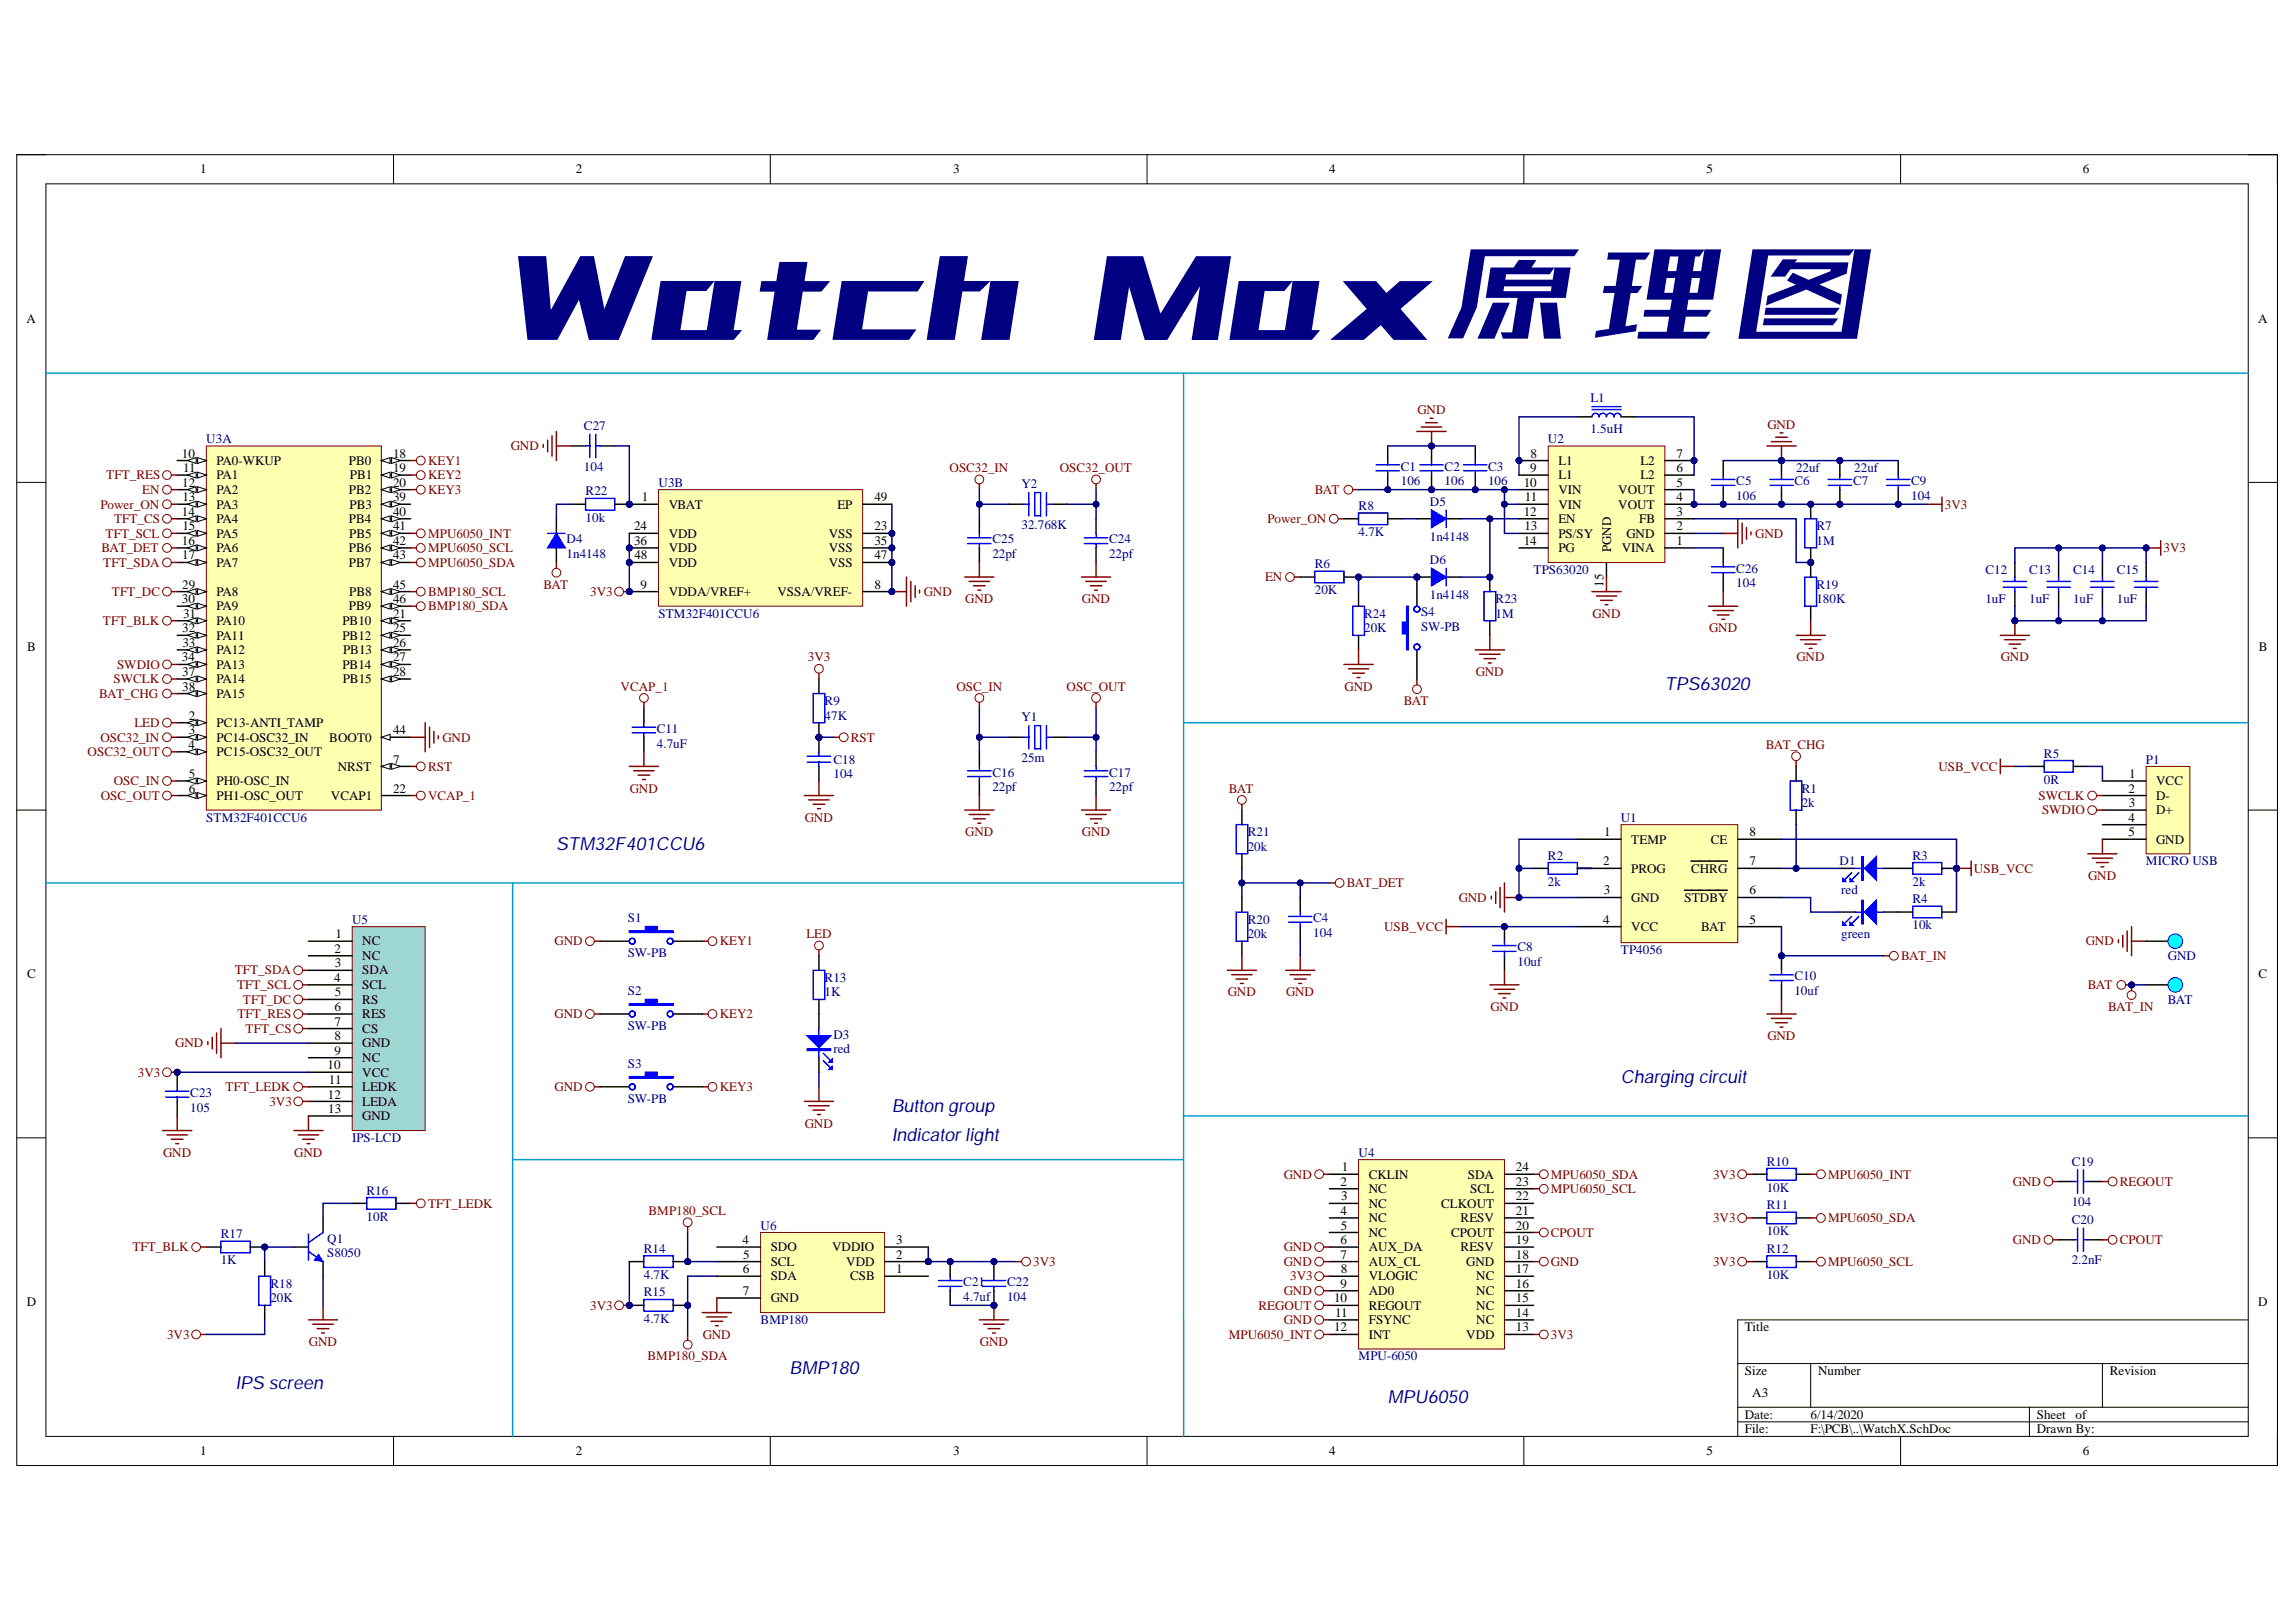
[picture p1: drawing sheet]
<svg xmlns="http://www.w3.org/2000/svg" width="297mm" height="210mm" viewBox="0 0 297 210" stroke-linecap="round" stroke-linejoin="round" font-family="sans-serif">
<defs><g id="words">
<text font-size="19.1" fill="#000080" x="64.4" y="44.8">Watch Max原理图</text>
<g font-size="2.4" fill="#000080">
<text x="215.4" y="89.3">TPS63020</text>
<text x="72" y="110">STM32F401CCU6</text>
<text x="115.4" y="143.9">Button group</text>
<text x="209.7" y="140.1">Charging circuit</text>
<text x="115.4" y="147.7">Indicator light</text>
<text x="30.5" y="179.7">IPS screen</text>
<text x="102.2" y="177.8">BMP180</text>
<text x="179.5" y="181.6">MPU6050</text>
</g>
<g font-size="1.7">
<text x="25.9" y="22.4">1</text>
<text x="74.5" y="22.4">2</text>
<text x="123.3" y="22.4">3</text>
<text x="172" y="22.4">4</text>
<text x="220.8" y="22.4">5</text>
<text x="269.5" y="22.4">6</text>
<text x="3.4" y="41.8">A</text>
<text x="292.1" y="41.8">A</text>
<text x="23.5" y="59.2">10</text>
<text x="50.8" y="59.2">18</text>
<text x="198" y="59.2">8</text>
<text x="216.9" y="59.2">7</text>
<text x="23.6" y="63">12</text>
<text x="23.6" y="64.9">13</text>
<text x="23.7" y="61.1">11</text>
<text x="28" y="60.1">PA0-WKUP</text>
<text x="28" y="62">PA1</text>
<text x="28" y="63.9">PA2</text>
<text x="28" y="65.8">PA3</text>
<text x="45.1" y="60.1">PB0</text>
<text x="45.1" y="63.9">PB2</text>
<text x="45.2" y="65.8">PB3</text>
<text x="45.3" y="62">PB1</text>
<text x="50.8" y="61.1">19</text>
<text x="50.8" y="63">20</text>
<text x="50.8" y="64.9">39</text>
<text x="83" y="64.9">1</text>
<text x="86.5" y="65.8">VBAT</text>
<text x="108.3" y="65.8">EP</text>
<text x="113.1" y="64.9">49</text>
<text x="197.1" y="63">10</text>
<text x="197.3" y="64.9">11</text>
<text x="198" y="61.1">9</text>
<text x="201.6" y="65.8">VIN</text>
<text x="201.6" y="63.9">VIN</text>
<text x="201.6" y="62">L1</text>
<text x="201.6" y="60.1">L1</text>
<text x="209.4" y="65.8">VOUT</text>
<text x="209.4" y="63.9">VOUT</text>
<text x="212.2" y="62">L2</text>
<text x="212.2" y="60.1">L2</text>
<text x="216.9" y="64.9">4</text>
<text x="216.9" y="63">5</text>
<text x="216.9" y="61.1">6</text>
<text x="23.5" y="66.7">14</text>
<text x="23.5" y="70.5">16</text>
<text x="23.6" y="68.6">15</text>
<text x="28" y="67.7">PA4</text>
<text x="28" y="69.6">PA5</text>
<text x="28" y="71.5">PA6</text>
<text x="45.1" y="67.7">PB4</text>
<text x="45.1" y="71.5">PB6</text>
<text x="45.2" y="69.6">PB5</text>
<text x="50.8" y="66.7">40</text>
<text x="50.8" y="68.6">41</text>
<text x="50.8" y="70.5">42</text>
<text x="82" y="68.6">24</text>
<text x="82" y="70.5">36</text>
<text x="86.5" y="69.6">VDD</text>
<text x="86.5" y="71.5">VDD</text>
<text x="107.2" y="69.6">VSS</text>
<text x="107.2" y="71.5">VSS</text>
<text x="113.1" y="68.6">23</text>
<text x="113.1" y="70.5">35</text>
<text x="197.1" y="66.7">12</text>
<text x="197.1" y="70.5">14</text>
<text x="197.2" y="68.6">13</text>
<text x="201.6" y="67.7">EN</text>
<text x="201.6" y="69.6">PS/SY</text>
<text x="201.6" y="71.5">PG</text>
<text x="208.4" y="71.5" transform="rotate(-90 208.4 71.5)">PGND</text>
<text x="209.8" y="71.5">VINA</text>
<text x="210.4" y="69.6">GND</text>
<text x="212.1" y="67.7">FB</text>
<text x="216.9" y="70.5">1</text>
<text x="216.9" y="68.6">2</text>
<text x="216.9" y="66.7">3</text>
<text x="23.6" y="72.4">17</text>
<text x="23.6" y="76.2">29</text>
<text x="28" y="73.4">PA7</text>
<text x="28" y="77.1">PA8</text>
<text x="45.1" y="73.4">PB7</text>
<text x="45.2" y="77.1">PB8</text>
<text x="50.8" y="72.4">43</text>
<text x="50.8" y="76.2">45</text>
<text x="82.1" y="72.4">48</text>
<text x="82.9" y="76.2">9</text>
<text x="86.5" y="77.1">VDDA/VREF+</text>
<text x="86.5" y="73.4">VDD</text>
<text x="100.6" y="77.1">VSSA/VREF-</text>
<text x="107.2" y="73.4">VSS</text>
<text x="113.1" y="76.2">8</text>
<text x="113.1" y="72.4">47</text>
<text x="207.5" y="75.9" transform="rotate(-90 207.5 75.9)">15</text>
<text x="23.5" y="78.1">30</text>
<text x="23.6" y="81.8">32</text>
<text x="23.6" y="83.7">33</text>
<text x="23.7" y="80">31</text>
<text x="28" y="79">PA9</text>
<text x="28" y="80.9">PA10</text>
<text x="28" y="82.8">PA11</text>
<text x="44.3" y="80.9">PB10</text>
<text x="44.3" y="82.8">PB12</text>
<text x="45.1" y="79">PB9</text>
<text x="50.8" y="80">21</text>
<text x="50.8" y="81.8">25</text>
<text x="50.8" y="83.7">26</text>
<text x="50.8" y="78.1">46</text>
<text x="3.5" y="84.2">B</text>
<text x="23.5" y="85.6">34</text>
<text x="23.6" y="87.5">37</text>
<text x="23.6" y="89.4">38</text>
<text x="28" y="84.7">PA12</text>
<text x="28" y="86.6">PA13</text>
<text x="28" y="88.4">PA14</text>
<text x="44.3" y="86.6">PB14</text>
<text x="44.3" y="88.4">PB15</text>
<text x="44.4" y="84.7">PB13</text>
<text x="50.8" y="85.6">27</text>
<text x="50.8" y="87.5">28</text>
<text x="292.2" y="84.2">B</text>
<text x="24.4" y="93.1">2</text>
<text x="24.5" y="95">3</text>
<text x="28" y="90.3">PA15</text>
<text x="28" y="94.1">PC13-ANTI_TAMP</text>
<text x="28" y="96">PC14-OSC32_IN</text>
<text x="42.6" y="96">BOOT0</text>
<text x="50.8" y="95">44</text>
<text x="24.4" y="96.9">4</text>
<text x="24.5" y="100.7">5</text>
<text x="28" y="97.8">PC15-OSC32_OUT</text>
<text x="28" y="101.6">PH0-OSC_IN</text>
<text x="43.7" y="99.7">NRST</text>
<text x="50.8" y="98.8">7</text>
<text x="275.5" y="100.7">1</text>
<text x="278.9" y="101.6">VCC</text>
<text x="24.4" y="102.6">6</text>
<text x="28" y="103.5">PH1-OSC_OUT</text>
<text x="42.8" y="103.5">VCAP1</text>
<text x="50.8" y="102.6">22</text>
<text x="275.3" y="102.6">2</text>
<text x="275.3" y="106.3">4</text>
<text x="275.4" y="104.4">3</text>
<text x="278.9" y="103.5">D-</text>
<text x="278.9" y="105.4">D+</text>
<text x="207.4" y="112">2</text>
<text x="207.5" y="108.2">1</text>
<text x="211" y="109.2">TEMP</text>
<text x="211" y="112.9">PROG</text>
<text x="218.8" y="112.9">CHRG</text>
<text x="221.3" y="109.2">CE</text>
<text x="226.3" y="112">7</text>
<text x="226.3" y="108.2">8</text>
<text x="275.4" y="108.2">5</text>
<text x="278.9" y="109.2">GND</text>
<text x="207.4" y="119.5">4</text>
<text x="207.5" y="115.8">3</text>
<text x="211" y="116.7">GND</text>
<text x="217.9" y="116.7">STDBY</text>
<text x="226.3" y="119.5">5</text>
<text x="226.3" y="115.8">6</text>
<text x="43.3" y="123.3">2</text>
<text x="43.3" y="125.2">3</text>
<text x="43.4" y="121.4">1</text>
<text x="46.9" y="122.3">NC</text>
<text x="46.9" y="124.2">NC</text>
<text x="211" y="120.5">VCC</text>
<text x="220.1" y="120.5">BAT</text>
<text x="3.5" y="126.6">C</text>
<text x="43.2" y="127.1">4</text>
<text x="43.3" y="130.8">6</text>
<text x="43.3" y="128.9">5</text>
<text x="46.9" y="126.1">SDA</text>
<text x="46.9" y="128">SCL</text>
<text x="46.9" y="129.9">RS</text>
<text x="46.9" y="131.8">RES</text>
<text x="292.2" y="126.6">C</text>
<text x="43.3" y="132.7">7</text>
<text x="43.3" y="134.6">8</text>
<text x="43.3" y="136.5">9</text>
<text x="46.9" y="133.7">CS</text>
<text x="46.9" y="135.5">GND</text>
<text x="46.9" y="137.4">NC</text>
<text x="42.4" y="138.4">10</text>
<text x="42.4" y="142.2">12</text>
<text x="42.6" y="140.3">11</text>
<text x="46.9" y="139.3">VCC</text>
<text x="46.9" y="141.2">LEDK</text>
<text x="46.9" y="143.1">LEDA</text>
<text x="42.5" y="144">13</text>
<text x="46.9" y="145">GND</text>
<text x="173.4" y="153.5">2</text>
<text x="173.5" y="155.4">3</text>
<text x="173.6" y="151.6">1</text>
<text x="177.1" y="152.5">CKLIN</text>
<text x="177.1" y="154.4">NC</text>
<text x="189.9" y="152.5">SDA</text>
<text x="190.2" y="154.4">SCL</text>
<text x="196.1" y="155.4">22</text>
<text x="196.1" y="153.5">23</text>
<text x="196.1" y="151.6">24</text>
<text x="96.1" y="161">4</text>
<text x="99.7" y="161.9">SDO</text>
<text x="107.7" y="161.9">VDDIO</text>
<text x="116" y="161">3</text>
<text x="173.4" y="157.2">4</text>
<text x="173.4" y="161">6</text>
<text x="173.5" y="159.1">5</text>
<text x="177.1" y="156.3">NC</text>
<text x="177.1" y="158.2">NC</text>
<text x="177.1" y="160">NC</text>
<text x="177.1" y="161.9">AUX_DA</text>
<text x="186.4" y="156.3">CLKOUT</text>
<text x="187.7" y="160">CPOUT</text>
<text x="189" y="161.9">RESV</text>
<text x="189" y="158.2">RESV</text>
<text x="196.1" y="161">19</text>
<text x="196.1" y="159.1">20</text>
<text x="196.1" y="157.2">21</text>
<text x="96.1" y="164.8">6</text>
<text x="96.1" y="167.6">7</text>
<text x="96.2" y="162.9">5</text>
<text x="99.7" y="163.8">SCL</text>
<text x="99.7" y="165.7">SDA</text>
<text x="109.5" y="163.8">VDD</text>
<text x="110" y="165.7">CSB</text>
<text x="116" y="164.8">1</text>
<text x="116" y="162.9">2</text>
<text x="173.4" y="162.9">7</text>
<text x="173.4" y="166.6">9</text>
<text x="173.5" y="164.8">8</text>
<text x="177.1" y="163.8">AUX_CL</text>
<text x="177.1" y="165.7">VLOGIC</text>
<text x="177.1" y="167.6">AD0</text>
<text x="189.7" y="163.8">GND</text>
<text x="191" y="167.6">NC</text>
<text x="191" y="165.7">NC</text>
<text x="196.1" y="166.6">16</text>
<text x="196.1" y="164.8">17</text>
<text x="196.1" y="162.9">18</text>
<text x="3.5" y="169">D</text>
<text x="99.7" y="168.5">GND</text>
<text x="172.6" y="168.5">10</text>
<text x="172.6" y="172.3">12</text>
<text x="172.7" y="170.4">11</text>
<text x="177.1" y="169.5">REGOUT</text>
<text x="177.1" y="171.4">FSYNC</text>
<text x="177.1" y="173.2">INT</text>
<text x="189.7" y="173.2">VDD</text>
<text x="191" y="171.4">NC</text>
<text x="191" y="169.5">NC</text>
<text x="196.1" y="172.3">13</text>
<text x="196.1" y="170.4">14</text>
<text x="196.1" y="168.5">15</text>
<text x="225.7" y="172.3">Title</text>
<text x="292.1" y="169">D</text>
<text x="225.7" y="178">Size</text>
<text x="235.2" y="178">Number</text>
<text x="272.9" y="178">Revision</text>
<text x="225.7" y="183.6">Date:</text>
<text x="225.7" y="185.5">File:</text>
<text x="226.7" y="180.8">A3</text>
<text x="234.2" y="183.6">6/14/2020</text>
<text x="234.2" y="185.5">F:\PCB\..\WatchX.SchDoc</text>
<text x="263.5" y="183.6">Sheet</text>
<text x="263.5" y="185.5">Drawn By:</text>
<text x="268.5" y="183.6">of</text>
<text x="25.9" y="188.3">1</text>
<text x="74.5" y="188.3">2</text>
<text x="123.3" y="188.3">3</text>
<text x="172" y="188.3">4</text>
<text x="220.8" y="188.3">5</text>
<text x="269.5" y="188.3">6</text>
</g>
<g font-size="1.7" fill="#800000">
<text x="183.4" y="53.6">GND</text>
<text x="66.1" y="58.3">GND</text>
<text x="228.6" y="55.5">GND</text>
<text x="13" y="65.8">Power_ON</text>
<text x="13.7" y="62">TFT_RES</text>
<text x="18.4" y="63.9">EN</text>
<text x="55.4" y="60.1">KEY1</text>
<text x="55.4" y="62">KEY2</text>
<text x="55.4" y="63.9">KEY3</text>
<text x="122.8" y="61.1">OSC32_IN</text>
<text x="137.1" y="61.1">OSC32_OUT</text>
<text x="170.1" y="63.9">BAT</text>
<text x="251.6" y="65.8">3V3</text>
<text x="13.1" y="71.5">BAT_DET</text>
<text x="13.7" y="69.6">TFT_SCL</text>
<text x="14.8" y="67.7">TFT_CS</text>
<text x="55.4" y="71.5">MPU6050_SCL</text>
<text x="55.4" y="69.6">MPU6050_INT</text>
<text x="164" y="67.7">Power_ON</text>
<text x="227.1" y="69.6">GND</text>
<text x="279.9" y="71.5">3V3</text>
<text x="13.4" y="73.4">TFT_SDA</text>
<text x="14.5" y="77.1">TFT_DC</text>
<text x="55.4" y="73.4">MPU6050_SDA</text>
<text x="55.4" y="77.1">BMP180_SCL</text>
<text x="70.3" y="76.2">BAT</text>
<text x="76.4" y="77.1">3V3</text>
<text x="119.5" y="77.1">GND</text>
<text x="163.7" y="75.2">EN</text>
<text x="13.3" y="80.9">TFT_BLK</text>
<text x="55.4" y="79">BMP180_SDA</text>
<text x="124.9" y="78.1">GND</text>
<text x="140" y="78.1">GND</text>
<text x="206" y="80">GND</text>
<text x="221.1" y="81.8">GND</text>
<text x="14.7" y="88.4">SWCLK</text>
<text x="15.1" y="86.6">SWDIO</text>
<text x="80.3" y="89.4">VCAP_1</text>
<text x="104.5" y="85.6">3V3</text>
<text x="123.7" y="89.4">OSC_IN</text>
<text x="138" y="89.4">OSC_OUT</text>
<text x="173.9" y="89.4">GND</text>
<text x="190.9" y="87.5">GND</text>
<text x="232.4" y="85.6">GND</text>
<text x="258.8" y="85.6">GND</text>
<text x="12.8" y="90.3">BAT_CHG</text>
<text x="13" y="96">OSC32_IN</text>
<text x="17.4" y="94.1">LED</text>
<text x="57.2" y="96">GND</text>
<text x="110.1" y="96">RST</text>
<text x="181.6" y="91.2">BAT</text>
<text x="11.3" y="97.8">OSC32_OUT</text>
<text x="14.7" y="101.6">OSC_IN</text>
<text x="55.4" y="99.7">RST</text>
<text x="228.4" y="96.9">BAT_CHG</text>
<text x="250.8" y="99.7">USB_VCC</text>
<text x="13" y="103.5">OSC_OUT</text>
<text x="55.4" y="103.5">VCAP_1</text>
<text x="81.5" y="102.6">GND</text>
<text x="104.1" y="106.3">GND</text>
<text x="159" y="102.6">BAT</text>
<text x="263.7" y="103.5">SWCLK</text>
<text x="264.2" y="105.4">SWDIO</text>
<text x="124.9" y="108.2">GND</text>
<text x="140" y="108.2">GND</text>
<text x="255.4" y="112.9">USB_VCC</text>
<text x="270.1" y="113.9">GND</text>
<text x="174.2" y="114.8">BAT_DET</text>
<text x="188.7" y="116.7">GND</text>
<text x="71.7" y="122.3">GND</text>
<text x="93.1" y="122.3">KEY1</text>
<text x="104.3" y="121.4">LED</text>
<text x="179.1" y="120.5">USB_VCC</text>
<text x="245.9" y="124.2">BAT_IN</text>
<text x="269.8" y="122.3">GND</text>
<text x="30.4" y="126.1">TFT_SDA</text>
<text x="30.7" y="128">TFT_SCL</text>
<text x="30.7" y="131.8">TFT_RES</text>
<text x="31.4" y="129.9">TFT_DC</text>
<text x="71.7" y="131.8">GND</text>
<text x="93.1" y="131.8">KEY2</text>
<text x="158.8" y="128.9">GND</text>
<text x="166.4" y="128.9">GND</text>
<text x="192.8" y="130.8">GND</text>
<text x="270.1" y="128">BAT</text>
<text x="272.7" y="130.8">BAT_IN</text>
<text x="22.7" y="135.5">GND</text>
<text x="31.8" y="133.7">TFT_CS</text>
<text x="228.6" y="134.6">GND</text>
<text x="17.9" y="139.3">3V3</text>
<text x="29.2" y="141.2">TFT_LEDK</text>
<text x="34.9" y="143.1">3V3</text>
<text x="71.7" y="141.2">GND</text>
<text x="93.1" y="141.2">KEY3</text>
<text x="21.1" y="149.7">GND</text>
<text x="38.1" y="149.7">GND</text>
<text x="104.1" y="145.9">GND</text>
<text x="166.1" y="152.5">GND</text>
<text x="200.6" y="152.5">MPU6050_SDA</text>
<text x="200.6" y="154.4">MPU6050_SCL</text>
<text x="221.6" y="152.5">3V3</text>
<text x="236.5" y="152.5">MPU6050_INT</text>
<text x="260.4" y="153.5">GND</text>
<text x="274.2" y="153.5">REGOUT</text>
<text x="17.1" y="161.9">TFT_BLK</text>
<text x="55.4" y="156.3">TFT_LEDK</text>
<text x="83.9" y="157.2">BMP180_SCL</text>
<text x="166.1" y="161.9">GND</text>
<text x="200.6" y="160">CPOUT</text>
<text x="221.6" y="158.2">3V3</text>
<text x="236.5" y="158.2">MPU6050_SDA</text>
<text x="260.4" y="161">GND</text>
<text x="274.2" y="161">CPOUT</text>
<text x="133.7" y="163.8">3V3</text>
<text x="166.1" y="163.8">GND</text>
<text x="166.1" y="167.6">GND</text>
<text x="166.9" y="165.7">3V3</text>
<text x="200.6" y="163.8">GND</text>
<text x="221.6" y="163.8">3V3</text>
<text x="236.5" y="163.8">MPU6050_SCL</text>
<text x="21.6" y="173.2">3V3</text>
<text x="76.4" y="169.5">3V3</text>
<text x="90.9" y="173.2">GND</text>
<text x="159" y="173.2">MPU6050_INT</text>
<text x="162.8" y="169.5">REGOUT</text>
<text x="166.1" y="171.4">GND</text>
<text x="200.6" y="173.2">3V3</text>
<text x="40" y="174.2">GND</text>
<text x="83.8" y="176.1">BMP180_SDA</text>
<text x="126.8" y="174.2">GND</text>
</g>
<g font-size="1.7" fill="#000080">
<text x="205.8" y="52">L1</text>
<text x="26.7" y="57.3">U3A</text>
<text x="75.6" y="55.6">C27</text>
<text x="200.3" y="57.3">U2</text>
<text x="205.8" y="56">1.5uH</text>
<text x="75.6" y="60.9">104</text>
<text x="75.8" y="64.1">R22</text>
<text x="85.2" y="63">U3B</text>
<text x="132.2" y="63.2">Y2</text>
<text x="181.2" y="62.8">106</text>
<text x="181.2" y="60.9">C1</text>
<text x="185" y="65.4">D5</text>
<text x="186.9" y="62.8">106</text>
<text x="186.9" y="60.9">C2</text>
<text x="192.5" y="62.8">106</text>
<text x="192.5" y="60.9">C3</text>
<text x="224.6" y="64.7">106</text>
<text x="224.6" y="62.8">C5</text>
<text x="232.2" y="62.8">C6</text>
<text x="232.4" y="61.1">22uf</text>
<text x="239.7" y="62.8">C7</text>
<text x="239.9" y="61.1">22uf</text>
<text x="247.3" y="64.7">104</text>
<text x="247.3" y="62.8">C9</text>
<text x="73.3" y="70.3">D4</text>
<text x="75.8" y="67.5">10k</text>
<text x="128.4" y="70.3">C25</text>
<text x="132.2" y="68.5">32.768K</text>
<text x="143.5" y="70.3">C24</text>
<text x="175.8" y="69.4">4.7K</text>
<text x="175.8" y="66">R8</text>
<text x="185" y="69.9">1n4148</text>
<text x="235" y="70.5">1M</text>
<text x="235" y="68.6">R7</text>
<text x="73.3" y="72.2">1n4148</text>
<text x="128.4" y="72.2">22pf</text>
<text x="143.5" y="72.2">22pf</text>
<text x="170.1" y="76.9">20K</text>
<text x="170.1" y="73.5">R6</text>
<text x="185" y="73">D6</text>
<text x="185" y="77.5">1n4148</text>
<text x="198.4" y="74.3">TPS63020</text>
<text x="224.6" y="76">104</text>
<text x="224.6" y="74.1">C26</text>
<text x="235" y="76.2">R19</text>
<text x="256.9" y="74.3">C12</text>
<text x="262.5" y="74.3">C13</text>
<text x="268.2" y="74.3">C14</text>
<text x="273.9" y="74.3">C15</text>
<text x="85.2" y="80">STM32F401CCU6</text>
<text x="176.5" y="81.8">20K</text>
<text x="176.5" y="80">R24</text>
<text x="183.8" y="79.8">S4</text>
<text x="183.8" y="81.7">SW-PB</text>
<text x="193.5" y="80">1M</text>
<text x="193.5" y="78.1">R23</text>
<text x="235" y="78.1">180K</text>
<text x="256.9" y="78.1">1uF</text>
<text x="262.5" y="78.1">1uF</text>
<text x="268.2" y="78.1">1uF</text>
<text x="273.9" y="78.1">1uF</text>
<text x="85" y="94.8">C11</text>
<text x="106.7" y="93.1">47K</text>
<text x="106.7" y="91.2">R9</text>
<text x="132.2" y="93.3">Y1</text>
<text x="85" y="96.7">4.7uF</text>
<text x="107.8" y="100.7">104</text>
<text x="107.8" y="98.8">C18</text>
<text x="128.4" y="100.5">C16</text>
<text x="132.2" y="98.6">25m</text>
<text x="143.5" y="100.5">C17</text>
<text x="264.4" y="101.4">0R</text>
<text x="264.4" y="98">R5</text>
<text x="277.6" y="98.8">P1</text>
<text x="26.7" y="106.3">STM32F401CCU6</text>
<text x="128.4" y="102.4">22pf</text>
<text x="143.5" y="102.4">22pf</text>
<text x="209.7" y="106.3">U1</text>
<text x="233.1" y="104.4">2k</text>
<text x="233.1" y="102.6">R1</text>
<text x="161.4" y="110.1">20k</text>
<text x="161.4" y="108.2">R21</text>
<text x="200.3" y="111.2">R2</text>
<text x="238" y="112">D1</text>
<text x="247.4" y="111.2">R3</text>
<text x="277.6" y="112">MICRO USB</text>
<text x="45.6" y="119.5">U5</text>
<text x="81.2" y="119.3">S1</text>
<text x="161.4" y="119.5">R20</text>
<text x="169.9" y="119.3">C4</text>
<text x="200.3" y="114.6">2k</text>
<text x="238.2" y="115.8">red</text>
<text x="247.4" y="116.9">R4</text>
<text x="247.4" y="114.6">2k</text>
<text x="81.2" y="123.9">SW-PB</text>
<text x="161.4" y="121.4">20k</text>
<text x="169.9" y="121.2">104</text>
<text x="196.3" y="125">10uf</text>
<text x="196.3" y="123.1">C8</text>
<text x="209.7" y="123.5">TP4056</text>
<text x="238.2" y="121.4">green</text>
<text x="247.4" y="120.3">10k</text>
<text x="280.5" y="124.2">GND</text>
<text x="81.2" y="128.8">S2</text>
<text x="106.7" y="128.9">1K</text>
<text x="106.7" y="127.1">R13</text>
<text x="232.2" y="128.8">10uf</text>
<text x="232.2" y="126.9">C10</text>
<text x="280.5" y="129.9">BAT</text>
<text x="81.2" y="133.3">SW-PB</text>
<text x="107.8" y="134.4">D3</text>
<text x="107.8" y="136.3">red</text>
<text x="24.6" y="143.9">105</text>
<text x="24.6" y="142">C23</text>
<text x="81.2" y="138.2">S3</text>
<text x="81.2" y="142.7">SW-PB</text>
<text x="45.6" y="147.8">IPS-LCD</text>
<text x="175.8" y="149.7">U4</text>
<text x="47.4" y="154.6">R16</text>
<text x="228.6" y="154.2">10K</text>
<text x="228.6" y="150.8">R10</text>
<text x="268" y="150.8">C19</text>
<text x="28.6" y="160.3">R17</text>
<text x="42.3" y="160.8">Q1</text>
<text x="47.4" y="158">10R</text>
<text x="98.4" y="159.1">U6</text>
<text x="228.6" y="159.9">10K</text>
<text x="228.6" y="156.5">R11</text>
<text x="268" y="156.1">104</text>
<text x="268" y="158.4">C20</text>
<text x="28.6" y="163.6">1K</text>
<text x="35" y="166.6">R18</text>
<text x="42.3" y="162.7">S8050</text>
<text x="83.3" y="165.5">4.7K</text>
<text x="83.3" y="162.1">R14</text>
<text x="83.3" y="167.8">R15</text>
<text x="124.6" y="166.5">C21</text>
<text x="130.3" y="166.5">C22</text>
<text x="228.6" y="165.5">10K</text>
<text x="228.6" y="162.1">R12</text>
<text x="268" y="163.6">2.2nF</text>
<text x="35" y="168.5">20K</text>
<text x="83.3" y="171.2">4.7K</text>
<text x="98.4" y="171.4">BMP180</text>
<text x="124.6" y="168.4">4.7uf</text>
<text x="130.3" y="168.4">104</text>
<text x="175.8" y="176.1">MPU-6050</text>
</g>
</g></defs>
<path d="M2.2 20h292.4v169.7h-292.4z" fill="none" stroke="#000" stroke-width=".13"/>
<path d="M5.9 23.8h285v162.1h-285z" fill-rule="evenodd" fill="#fff"/>
<g fill="none" stroke="#000" stroke-width=".13">
<path d="M2.2 20h3.7M5.9 23.8h285v162.1h-285zM50.9 20v3.8M99.7 20v3.8M148.4 20v3.8M197.1 20v3.8M245.9 20v3.8M290.9 20h3.7v3.8M2.2 62.4h3.7M290.9 62.4h3.7M2.2 104.8h3.7M290.9 104.8h3.7"/>
<path d="M2.2 147.2h3.7M290.9 147.2h3.7M224.8 176.5h66.1M234.3 176.5v5.6M272 176.5v5.6M290.9 170.8h-66.1v15.1M50.9 185.9v3.8M99.7 185.9v3.8M148.4 185.9v3.8M197.1 185.9v3.8M224.8 182.1h66.1M224.8 184h66.1"/>
<path d="M245.9 185.9v3.8M262.6 182.1v3.8M294.6 185.9v3.8"/>
</g>
<path d="M26.7 57.7h22.6v47.1h-22.6z" fill-rule="evenodd" fill="#ffffb0"/>
<path d="M26.7 57.7h22.6v47.1h-22.6z" fill="none" stroke="#800000" stroke-width=".13"/>
<path d="M22.9 59.6h3.8" fill="none" stroke="#000" stroke-width=".19"/>
<path d="M25.6 59.2l1.1 .4-1.1 .4z" fill="#f8fcff"/>
<path d="M25.6 59.2l1.1 .4-1.1 .4z" fill="none" stroke="#000" stroke-width=".13"/>
<path d="M24.2 59.6l1.2-.4v.8z" fill="#f8fcff"/>
<path d="M24.2 59.6l1.2-.4v.8z" fill="none" stroke="#000" stroke-width=".13"/>
<path d="M22.9 61.5h3.8" fill="none" stroke="#000" stroke-width=".19"/>
<path d="M25.6 61.1l1.1 .4-1.1 .4z" fill="#f8fcff"/>
<path d="M25.6 61.1l1.1 .4-1.1 .4z" fill="none" stroke="#000" stroke-width=".13"/>
<path d="M24.2 61.5l1.2-.4v.8z" fill="#f8fcff"/>
<path d="M24.2 61.5l1.2-.4v.8z" fill="none" stroke="#000" stroke-width=".13"/>
<path d="M22.9 63.4h3.8" fill="none" stroke="#000" stroke-width=".19"/>
<path d="M25.6 63l1.1 .4-1.1 .3z" fill="#f8fcff"/>
<path d="M25.6 63l1.1 .4-1.1 .3z" fill="none" stroke="#000" stroke-width=".13"/>
<path d="M24.2 63.4l1.2-.4v.7z" fill="#f8fcff"/>
<path d="M24.2 63.4l1.2-.4v.7z" fill="none" stroke="#000" stroke-width=".13"/>
<path d="M22.9 65.3h3.8" fill="none" stroke="#000" stroke-width=".19"/>
<path d="M25.6 64.9l1.1 .4-1.1 .3z" fill="#f8fcff"/>
<path d="M25.6 64.9l1.1 .4-1.1 .3z" fill="none" stroke="#000" stroke-width=".13"/>
<path d="M24.2 65.3l1.2-.4v.7z" fill="#f8fcff"/>
<path d="M24.2 65.3l1.2-.4v.7z" fill="none" stroke="#000" stroke-width=".13"/>
<path d="M22.9 67.1h3.8" fill="none" stroke="#000" stroke-width=".19"/>
<path d="M25.6 66.8l1.1 .3-1.1 .4z" fill="#f8fcff"/>
<path d="M25.6 66.8l1.1 .3-1.1 .4z" fill="none" stroke="#000" stroke-width=".13"/>
<path d="M24.2 67.1l1.2-.3v.7z" fill="#f8fcff"/>
<path d="M24.2 67.1l1.2-.3v.7z" fill="none" stroke="#000" stroke-width=".13"/>
<path d="M22.9 69h3.8" fill="none" stroke="#000" stroke-width=".19"/>
<path d="M25.6 68.6l1.1 .4-1.1 .4z" fill="#f8fcff"/>
<path d="M25.6 68.6l1.1 .4-1.1 .4z" fill="none" stroke="#000" stroke-width=".13"/>
<path d="M24.2 69l1.2-.4v.8z" fill="#f8fcff"/>
<path d="M24.2 69l1.2-.4v.8z" fill="none" stroke="#000" stroke-width=".13"/>
<path d="M22.9 70.9h3.8" fill="none" stroke="#000" stroke-width=".19"/>
<path d="M25.6 70.5l1.1 .4-1.1 .4z" fill="#f8fcff"/>
<path d="M25.6 70.5l1.1 .4-1.1 .4z" fill="none" stroke="#000" stroke-width=".13"/>
<path d="M24.2 70.9l1.2-.4v.8z" fill="#f8fcff"/>
<path d="M24.2 70.9l1.2-.4v.8z" fill="none" stroke="#000" stroke-width=".13"/>
<path d="M22.9 72.8h3.8" fill="none" stroke="#000" stroke-width=".19"/>
<path d="M25.6 72.4l1.1 .4-1.1 .4z" fill="#f8fcff"/>
<path d="M25.6 72.4l1.1 .4-1.1 .4z" fill="none" stroke="#000" stroke-width=".13"/>
<path d="M24.2 72.8l1.2-.4v.8z" fill="#f8fcff"/>
<path d="M24.2 72.8l1.2-.4v.8z" fill="none" stroke="#000" stroke-width=".13"/>
<path d="M22.9 76.6h3.8" fill="none" stroke="#000" stroke-width=".19"/>
<path d="M25.6 76.2l1.1 .4-1.1 .3z" fill="#f8fcff"/>
<path d="M25.6 76.2l1.1 .4-1.1 .3z" fill="none" stroke="#000" stroke-width=".13"/>
<path d="M24.2 76.6l1.2-.4v.7z" fill="#f8fcff"/>
<path d="M24.2 76.6l1.2-.4v.7z" fill="none" stroke="#000" stroke-width=".13"/>
<path d="M22.9 78.4h3.8" fill="none" stroke="#000" stroke-width=".19"/>
<path d="M25.6 78.1l1.1 .3-1.1 .4z" fill="#f8fcff"/>
<path d="M25.6 78.1l1.1 .3-1.1 .4z" fill="none" stroke="#000" stroke-width=".13"/>
<path d="M24.2 78.4l1.2-.3v.7z" fill="#f8fcff"/>
<path d="M24.2 78.4l1.2-.3v.7z" fill="none" stroke="#000" stroke-width=".13"/>
<path d="M22.9 80.3h3.8" fill="none" stroke="#000" stroke-width=".19"/>
<path d="M25.6 80l1.1 .3-1.1 .4z" fill="#f8fcff"/>
<path d="M25.6 80l1.1 .3-1.1 .4z" fill="none" stroke="#000" stroke-width=".13"/>
<path d="M24.2 80.3l1.2-.3v.7z" fill="#f8fcff"/>
<path d="M24.2 80.3l1.2-.3v.7z" fill="none" stroke="#000" stroke-width=".13"/>
<path d="M22.9 82.2h3.8" fill="none" stroke="#000" stroke-width=".19"/>
<path d="M25.6 81.8l1.1 .4-1.1 .4z" fill="#f8fcff"/>
<path d="M25.6 81.8l1.1 .4-1.1 .4z" fill="none" stroke="#000" stroke-width=".13"/>
<path d="M24.2 82.2l1.2-.4v.8z" fill="#f8fcff"/>
<path d="M24.2 82.2l1.2-.4v.8z" fill="none" stroke="#000" stroke-width=".13"/>
<path d="M22.9 84.1h3.8" fill="none" stroke="#000" stroke-width=".19"/>
<path d="M25.6 83.7l1.1 .4-1.1 .4z" fill="#f8fcff"/>
<path d="M25.6 83.7l1.1 .4-1.1 .4z" fill="none" stroke="#000" stroke-width=".13"/>
<path d="M24.2 84.1l1.2-.4v.8z" fill="#f8fcff"/>
<path d="M24.2 84.1l1.2-.4v.8z" fill="none" stroke="#000" stroke-width=".13"/>
<path d="M22.9 86h3.8" fill="none" stroke="#000" stroke-width=".19"/>
<path d="M25.6 85.6l1.1 .4-1.1 .4z" fill="#f8fcff"/>
<path d="M25.6 85.6l1.1 .4-1.1 .4z" fill="none" stroke="#000" stroke-width=".13"/>
<path d="M24.2 86l1.2-.4v.8z" fill="#f8fcff"/>
<path d="M24.2 86l1.2-.4v.8z" fill="none" stroke="#000" stroke-width=".13"/>
<path d="M22.9 87.9h3.8" fill="none" stroke="#000" stroke-width=".19"/>
<path d="M25.6 87.5l1.1 .4-1.1 .3z" fill="#f8fcff"/>
<path d="M25.6 87.5l1.1 .4-1.1 .3z" fill="none" stroke="#000" stroke-width=".13"/>
<path d="M24.2 87.9l1.2-.4v.7z" fill="#f8fcff"/>
<path d="M24.2 87.9l1.2-.4v.7z" fill="none" stroke="#000" stroke-width=".13"/>
<path d="M22.9 89.8h3.8" fill="none" stroke="#000" stroke-width=".19"/>
<path d="M25.6 89.4l1.1 .4-1.1 .3z" fill="#f8fcff"/>
<path d="M25.6 89.4l1.1 .4-1.1 .3z" fill="none" stroke="#000" stroke-width=".13"/>
<path d="M24.2 89.8l1.2-.4v.7z" fill="#f8fcff"/>
<path d="M24.2 89.8l1.2-.4v.7z" fill="none" stroke="#000" stroke-width=".13"/>
<path d="M49.3 59.6h3.8" fill="none" stroke="#000" stroke-width=".19"/>
<path d="M49.3 59.6l1.2-.4v.8z" fill="#f8fcff"/>
<path d="M49.3 59.6l1.2-.4v.8z" fill="none" stroke="#000" stroke-width=".13"/>
<path d="M50.7 59.2l1.1 .4-1.1 .4z" fill="#f8fcff"/>
<path d="M50.7 59.2l1.1 .4-1.1 .4z" fill="none" stroke="#000" stroke-width=".13"/>
<path d="M49.3 61.5h3.8" fill="none" stroke="#000" stroke-width=".19"/>
<path d="M49.3 61.5l1.2-.4v.8z" fill="#f8fcff"/>
<path d="M49.3 61.5l1.2-.4v.8z" fill="none" stroke="#000" stroke-width=".13"/>
<path d="M50.7 61.1l1.1 .4-1.1 .4z" fill="#f8fcff"/>
<path d="M50.7 61.1l1.1 .4-1.1 .4z" fill="none" stroke="#000" stroke-width=".13"/>
<path d="M49.3 63.4h3.8" fill="none" stroke="#000" stroke-width=".19"/>
<path d="M49.3 63.4l1.2-.4v.7z" fill="#f8fcff"/>
<path d="M49.3 63.4l1.2-.4v.7z" fill="none" stroke="#000" stroke-width=".13"/>
<path d="M50.7 63l1.1 .4-1.1 .3z" fill="#f8fcff"/>
<path d="M50.7 63l1.1 .4-1.1 .3z" fill="none" stroke="#000" stroke-width=".13"/>
<path d="M49.3 80.3h3.8" fill="none" stroke="#000" stroke-width=".19"/>
<path d="M49.3 80.3l1.2-.3v.7z" fill="#f8fcff"/>
<path d="M49.3 80.3l1.2-.3v.7z" fill="none" stroke="#000" stroke-width=".13"/>
<path d="M50.7 80l1.1 .3-1.1 .4z" fill="#f8fcff"/>
<path d="M50.7 80l1.1 .3-1.1 .4z" fill="none" stroke="#000" stroke-width=".13"/>
<path d="M49.3 82.2h3.8" fill="none" stroke="#000" stroke-width=".19"/>
<path d="M49.3 82.2l1.2-.4v.8z" fill="#f8fcff"/>
<path d="M49.3 82.2l1.2-.4v.8z" fill="none" stroke="#000" stroke-width=".13"/>
<path d="M50.7 81.8l1.1 .4-1.1 .4z" fill="#f8fcff"/>
<path d="M50.7 81.8l1.1 .4-1.1 .4z" fill="none" stroke="#000" stroke-width=".13"/>
<path d="M49.3 84.1h3.8" fill="none" stroke="#000" stroke-width=".19"/>
<path d="M49.3 84.1l1.2-.4v.8z" fill="#f8fcff"/>
<path d="M49.3 84.1l1.2-.4v.8z" fill="none" stroke="#000" stroke-width=".13"/>
<path d="M50.7 83.7l1.1 .4-1.1 .4z" fill="#f8fcff"/>
<path d="M50.7 83.7l1.1 .4-1.1 .4z" fill="none" stroke="#000" stroke-width=".13"/>
<path d="M49.3 86h3.8" fill="none" stroke="#000" stroke-width=".19"/>
<path d="M49.3 86l1.2-.4v.8z" fill="#f8fcff"/>
<path d="M49.3 86l1.2-.4v.8z" fill="none" stroke="#000" stroke-width=".13"/>
<path d="M50.7 85.6l1.1 .4-1.1 .4z" fill="#f8fcff"/>
<path d="M50.7 85.6l1.1 .4-1.1 .4z" fill="none" stroke="#000" stroke-width=".13"/>
<path d="M49.3 87.9h3.8" fill="none" stroke="#000" stroke-width=".19"/>
<path d="M49.3 87.9l1.2-.4v.7z" fill="#f8fcff"/>
<path d="M49.3 87.9l1.2-.4v.7z" fill="none" stroke="#000" stroke-width=".13"/>
<path d="M50.7 87.5l1.1 .4-1.1 .3z" fill="#f8fcff"/>
<path d="M50.7 87.5l1.1 .4-1.1 .3z" fill="none" stroke="#000" stroke-width=".13"/>
<path d="M49.3 65.3h3.8" fill="none" stroke="#000" stroke-width=".19"/>
<path d="M49.3 65.3l1.2-.4v.7z" fill="#f8fcff"/>
<path d="M49.3 65.3l1.2-.4v.7z" fill="none" stroke="#000" stroke-width=".13"/>
<path d="M50.7 64.9l1.1 .4-1.1 .3z" fill="#f8fcff"/>
<path d="M50.7 64.9l1.1 .4-1.1 .3z" fill="none" stroke="#000" stroke-width=".13"/>
<path d="M49.3 67.1h3.8" fill="none" stroke="#000" stroke-width=".19"/>
<path d="M49.3 67.1l1.2-.3v.7z" fill="#f8fcff"/>
<path d="M49.3 67.1l1.2-.3v.7z" fill="none" stroke="#000" stroke-width=".13"/>
<path d="M50.7 66.8l1.1 .3-1.1 .4z" fill="#f8fcff"/>
<path d="M50.7 66.8l1.1 .3-1.1 .4z" fill="none" stroke="#000" stroke-width=".13"/>
<path d="M49.3 69h3.8" fill="none" stroke="#000" stroke-width=".19"/>
<path d="M49.3 69l1.2-.4v.8z" fill="#f8fcff"/>
<path d="M49.3 69l1.2-.4v.8z" fill="none" stroke="#000" stroke-width=".13"/>
<path d="M50.7 68.6l1.1 .4-1.1 .4z" fill="#f8fcff"/>
<path d="M50.7 68.6l1.1 .4-1.1 .4z" fill="none" stroke="#000" stroke-width=".13"/>
<path d="M49.3 70.9h3.8" fill="none" stroke="#000" stroke-width=".19"/>
<path d="M49.3 70.9l1.2-.4v.8z" fill="#f8fcff"/>
<path d="M49.3 70.9l1.2-.4v.8z" fill="none" stroke="#000" stroke-width=".13"/>
<path d="M50.7 70.5l1.1 .4-1.1 .4z" fill="#f8fcff"/>
<path d="M50.7 70.5l1.1 .4-1.1 .4z" fill="none" stroke="#000" stroke-width=".13"/>
<path d="M49.3 72.8h3.8" fill="none" stroke="#000" stroke-width=".19"/>
<path d="M49.3 72.8l1.2-.4v.8z" fill="#f8fcff"/>
<path d="M49.3 72.8l1.2-.4v.8z" fill="none" stroke="#000" stroke-width=".13"/>
<path d="M50.7 72.4l1.1 .4-1.1 .4z" fill="#f8fcff"/>
<path d="M50.7 72.4l1.1 .4-1.1 .4z" fill="none" stroke="#000" stroke-width=".13"/>
<path d="M49.3 76.6h3.8" fill="none" stroke="#000" stroke-width=".19"/>
<path d="M49.3 76.6l1.2-.4v.7z" fill="#f8fcff"/>
<path d="M49.3 76.6l1.2-.4v.7z" fill="none" stroke="#000" stroke-width=".13"/>
<path d="M50.7 76.2l1.1 .4-1.1 .3z" fill="#f8fcff"/>
<path d="M50.7 76.2l1.1 .4-1.1 .3z" fill="none" stroke="#000" stroke-width=".13"/>
<path d="M49.3 78.4h3.8" fill="none" stroke="#000" stroke-width=".19"/>
<path d="M49.3 78.4l1.2-.3v.7z" fill="#f8fcff"/>
<path d="M49.3 78.4l1.2-.3v.7z" fill="none" stroke="#000" stroke-width=".13"/>
<path d="M50.7 78.1l1.1 .3-1.1 .4z" fill="#f8fcff"/>
<path d="M50.7 78.1l1.1 .3-1.1 .4z" fill="none" stroke="#000" stroke-width=".13"/>
<path d="M22.9 93.5h3.8" fill="none" stroke="#000" stroke-width=".19"/>
<path d="M25.6 93.1l1.1 .4-1.1 .4z" fill="#f8fcff"/>
<path d="M25.6 93.1l1.1 .4-1.1 .4z" fill="none" stroke="#000" stroke-width=".13"/>
<path d="M24.2 93.5l1.2-.4v.8z" fill="#f8fcff"/>
<path d="M24.2 93.5l1.2-.4v.8z" fill="none" stroke="#000" stroke-width=".13"/>
<path d="M22.9 95.4h3.8" fill="none" stroke="#000" stroke-width=".19"/>
<path d="M25.6 95l1.1 .4-1.1 .4z" fill="#f8fcff"/>
<path d="M25.6 95l1.1 .4-1.1 .4z" fill="none" stroke="#000" stroke-width=".13"/>
<path d="M24.2 95.4l1.2-.4v.8z" fill="#f8fcff"/>
<path d="M24.2 95.4l1.2-.4v.8z" fill="none" stroke="#000" stroke-width=".13"/>
<path d="M22.9 97.3h3.8" fill="none" stroke="#000" stroke-width=".19"/>
<path d="M25.6 96.9l1.1 .4-1.1 .4z" fill="#f8fcff"/>
<path d="M25.6 96.9l1.1 .4-1.1 .4z" fill="none" stroke="#000" stroke-width=".13"/>
<path d="M24.2 97.3l1.2-.4v.8z" fill="#f8fcff"/>
<path d="M24.2 97.3l1.2-.4v.8z" fill="none" stroke="#000" stroke-width=".13"/>
<path d="M22.9 101.1h3.8" fill="none" stroke="#000" stroke-width=".19"/>
<path d="M25.6 100.7l1.1 .4-1.1 .3z" fill="#f8fcff"/>
<path d="M25.6 100.7l1.1 .4-1.1 .3z" fill="none" stroke="#000" stroke-width=".13"/>
<path d="M24.2 101.1l1.2-.4v.7z" fill="#f8fcff"/>
<path d="M24.2 101.1l1.2-.4v.7z" fill="none" stroke="#000" stroke-width=".13"/>
<path d="M22.9 103h3.8" fill="none" stroke="#000" stroke-width=".19"/>
<path d="M25.6 102.6l1.1 .4-1.1 .3z" fill="#f8fcff"/>
<path d="M25.6 102.6l1.1 .4-1.1 .3z" fill="none" stroke="#000" stroke-width=".13"/>
<path d="M24.2 103l1.2-.4v.7z" fill="#f8fcff"/>
<path d="M24.2 103l1.2-.4v.7z" fill="none" stroke="#000" stroke-width=".13"/>
<path d="M49.3 99.2h3.8" fill="none" stroke="#000" stroke-width=".19"/>
<path d="M49.3 99.2l1.2-.4v.8z" fill="#f8fcff"/>
<path d="M49.3 99.2l1.2-.4v.8z" fill="none" stroke="#000" stroke-width=".13"/>
<path d="M50.7 98.8l1.1 .4-1.1 .4z" fill="#f8fcff"/>
<path d="M50.7 98.8l1.1 .4-1.1 .4z" fill="none" stroke="#000" stroke-width=".13"/>
<path d="M49.3 95.4h3.8M49.3 103h3.8" fill="none" stroke="#000" stroke-width=".19"/>
<path d="M49.3 95.4l1.2-.4v.8z" fill="#f8fcff"/>
<path d="M49.3 95.4l1.2-.4v.8z" fill="none" stroke="#000" stroke-width=".13"/>
<circle cx="81.4" cy="65.3" r=".38" fill="#000080"/>
<circle cx="81.4" cy="65.3" r=".38" fill="none" stroke="#000080" stroke-width=".13"/>
<circle cx="115.4" cy="76.6" r=".37" fill="#000080"/>
<circle cx="115.4" cy="76.6" r=".37" fill="none" stroke="#000080" stroke-width=".13"/>
<circle cx="81.4" cy="76.6" r=".38" fill="#000080"/>
<circle cx="81.4" cy="76.6" r=".38" fill="none" stroke="#000080" stroke-width=".13"/>
<circle cx="115.4" cy="69" r=".38" fill="#000080"/>
<circle cx="115.4" cy="69" r=".38" fill="none" stroke="#000080" stroke-width=".13"/>
<circle cx="115.4" cy="70.9" r=".38" fill="#000080"/>
<circle cx="115.4" cy="70.9" r=".38" fill="none" stroke="#000080" stroke-width=".13"/>
<circle cx="81.4" cy="70.9" r=".38" fill="#000080"/>
<circle cx="81.4" cy="70.9" r=".38" fill="none" stroke="#000080" stroke-width=".13"/>
<circle cx="115.4" cy="72.8" r=".38" fill="#000080"/>
<circle cx="115.4" cy="72.8" r=".38" fill="none" stroke="#000080" stroke-width=".13"/>
<circle cx="81.4" cy="72.8" r=".38" fill="#000080"/>
<circle cx="81.4" cy="72.8" r=".38" fill="none" stroke="#000080" stroke-width=".13"/>
<path d="M85.2 63.4h26.4v15h-26.4z" fill-rule="evenodd" fill="#ffffb0"/>
<path d="M85.2 63.4h26.4v15h-26.4z" fill="none" stroke="#800000" stroke-width=".13"/>
<path d="M81.4 65.3h3.8" fill="none" stroke="#000" stroke-width=".19"/>
<circle cx="81.4" cy="65.3" r=".38" fill="#000080"/>
<circle cx="81.4" cy="65.3" r=".38" fill="none" stroke="#000080" stroke-width=".13"/>
<path d="M111.6 76.6h3.8" fill="none" stroke="#000" stroke-width=".19"/>
<circle cx="115.4" cy="76.6" r=".37" fill="#000080"/>
<circle cx="115.4" cy="76.6" r=".37" fill="none" stroke="#000080" stroke-width=".13"/>
<path d="M81.4 76.6h3.8" fill="none" stroke="#000" stroke-width=".19"/>
<circle cx="81.4" cy="76.6" r=".38" fill="#000080"/>
<circle cx="81.4" cy="76.6" r=".38" fill="none" stroke="#000080" stroke-width=".13"/>
<path d="M111.6 69h3.8" fill="none" stroke="#000" stroke-width=".19"/>
<circle cx="115.4" cy="69" r=".38" fill="#000080"/>
<circle cx="115.4" cy="69" r=".38" fill="none" stroke="#000080" stroke-width=".13"/>
<path d="M81.4 69h3.8M111.6 70.9h3.8" fill="none" stroke="#000" stroke-width=".19"/>
<circle cx="115.4" cy="70.9" r=".38" fill="#000080"/>
<circle cx="115.4" cy="70.9" r=".38" fill="none" stroke="#000080" stroke-width=".13"/>
<path d="M81.4 70.9h3.8" fill="none" stroke="#000" stroke-width=".19"/>
<circle cx="81.4" cy="70.9" r=".38" fill="#000080"/>
<circle cx="81.4" cy="70.9" r=".38" fill="none" stroke="#000080" stroke-width=".13"/>
<path d="M111.6 72.8h3.8" fill="none" stroke="#000" stroke-width=".19"/>
<circle cx="115.4" cy="72.8" r=".38" fill="#000080"/>
<circle cx="115.4" cy="72.8" r=".38" fill="none" stroke="#000080" stroke-width=".13"/>
<path d="M81.4 72.8h3.8" fill="none" stroke="#000" stroke-width=".19"/>
<circle cx="81.4" cy="72.8" r=".38" fill="#000080"/>
<circle cx="81.4" cy="72.8" r=".38" fill="none" stroke="#000080" stroke-width=".13"/>
<path d="M111.6 65.3h3.8M83.3 91.6v1.9M83.3 95.4v1.9" fill="none" stroke="#000" stroke-width=".19"/>
<path d="M81.8 94.1h3M81.8 94.8h3M83.3 93.5v.6M83.3 94.8v.6" fill="none" stroke="#00f" stroke-width=".19"/>
<path d="M81.4 99.2h3.8M82 99.7h2.6M83.3 90.9v.7M83.3 97.3v1.9M53.1 103h.8M82.5 100.3h1.6M83.1 100.9h.4" fill="none" stroke="#800000" stroke-width=".19"/>
<g fill="none" stroke="#800000" stroke-width=".13">
<circle cx="83.3" cy="90.3" r=".57"/>
<circle cx="54.4" cy="103" r=".57"/>
</g>
<circle cx="105.9" cy="95.4" r=".38" fill="#000080"/>
<circle cx="105.9" cy="95.4" r=".38" fill="none" stroke="#000080" stroke-width=".13"/>
<path d="M105.2 89.8h1.5v3.7h-1.5z" fill-rule="evenodd" fill="#fff"/>
<path d="M105.2 89.8h1.5v3.7h-1.5z" fill="none" stroke="#00f" stroke-width=".19"/>
<path d="M105.9 93.5v1.9" fill="none" stroke="#000" stroke-width=".19"/>
<circle cx="105.9" cy="95.4" r=".38" fill="#000080"/>
<circle cx="105.9" cy="95.4" r=".38" fill="none" stroke="#000080" stroke-width=".13"/>
<path d="M105.9 87.9v1.9" fill="none" stroke="#000" stroke-width=".19"/>
<circle cx="105.9" cy="86.5" r=".57" fill="none" stroke="#800000" stroke-width=".13"/>
<path d="M105.9 87.1v.8" fill="none" stroke="#800000" stroke-width=".19"/>
<circle cx="105.9" cy="95.4" r=".38" fill="#000080"/>
<circle cx="105.9" cy="95.4" r=".38" fill="none" stroke="#000080" stroke-width=".13"/>
<path d="M105.9 95.4v1.9M105.9 99.2v1.9" fill="none" stroke="#000" stroke-width=".19"/>
<circle cx="105.9" cy="95.4" r=".38" fill="#000080"/>
<circle cx="105.9" cy="95.4" r=".38" fill="none" stroke="#000080" stroke-width=".13"/>
<path d="M104.4 97.9h3.1M104.4 98.6h3.1M105.9 97.3v.6M105.9 98.6v.6" fill="none" stroke="#00f" stroke-width=".19"/>
<path d="M115.4 76.6h1.9M117.3 74.7v3.7M117.8 75.2v2.7M118.4 75.8v1.5M119 76.4v.4M53.1 99.2h.8M107.8 95.4h.8M104.1 103h3.7M104.6 103.5h2.7M105.2 104.1h1.5M105.8 104.6h.3M105.9 101.1v1.9" fill="none" stroke="#800000" stroke-width=".19"/>
<g fill="none" stroke="#800000" stroke-width=".13">
<circle cx="54.4" cy="99.2" r=".57"/>
<circle cx="109.2" cy="95.4" r=".57"/>
</g>
<circle cx="115.4" cy="76.6" r=".37" fill="#000080"/>
<circle cx="115.4" cy="76.6" r=".37" fill="none" stroke="#000080" stroke-width=".13"/>
<g fill="none" stroke="#800000" stroke-width=".13">
<circle cx="126.7" cy="90.3" r=".57"/>
<circle cx="141.8" cy="90.3" r=".57"/>
<circle cx="21.6" cy="103" r=".57"/>
<circle cx="21.6" cy="101.1" r=".57"/>
</g>
<g fill="none" stroke="#800000" stroke-width=".19">
<path d="M277.7 70.9h1.8M279.5 70v1.8M126.7 90.9v.7M141.8 90.9v.7M22.2 101.1h.7M22.2 103h.7M124.8 104.8h3.8M125.4 105.4h2.6M125.9 106h1.6M126.5 106.5h.4M126.7 103v1.8M139.9 104.8h3.8"/>
<path d="M140.5 105.4h2.6M141 106h1.5M141.6 106.5h.4M141.8 103v1.8"/>
</g>
<g fill="none" stroke="#00f" stroke-width=".19">
<path d="M270.5 75.2h3M270.5 76h3M272 74.7v.5M272 76v.6M125.2 99.7h3M126.7 99.2v.5M132.4 95.4h.7M133.1 93.9v3M133.9 93.9h.7v3h-.7zM135.4 93.9v3M135.4 95.4h.6M140.3 99.7h3"/>
<path d="M141.8 99.2v.5M125.2 100.5h3M126.7 100.5v.6M140.3 100.5h3M141.8 100.5v.6"/>
</g>
<path d="M272 72.8v1.9M272 76.6v1.9M126.7 97.3v1.9M130.5 95.4h1.9M136.1 95.4h1.9M141.8 97.3v1.9M126.7 101.1v1.9M141.8 101.1v1.9" fill="none" stroke="#000" stroke-width=".19"/>
<circle cx="277.7" cy="70.9" r=".38" fill="#000080"/>
<circle cx="277.7" cy="70.9" r=".38" fill="none" stroke="#000080" stroke-width=".13"/>
<path d="M260.7 72.8v1.9M260.7 76.6v1.9M266.3 72.8v1.9M266.3 76.6v1.9" fill="none" stroke="#000" stroke-width=".19"/>
<path d="M259.2 75.2h3M259.2 76h3M260.7 74.7v.5M260.7 76v.6M264.8 75.2h3M264.8 76h3M266.3 74.7v.5M266.3 76v.6" fill="none" stroke="#00f" stroke-width=".19"/>
<path d="M258.8 82.2h3.8M259.3 82.8h2.7M259.9 83.4h1.5M260.5 83.9h.4M260.7 80.3v1.9" fill="none" stroke="#800000" stroke-width=".19"/>
<circle cx="260.7" cy="80.3" r=".38" fill="#000080"/>
<circle cx="260.7" cy="80.3" r=".38" fill="none" stroke="#000080" stroke-width=".13"/>
<path d="M277.7 72.8v1.9M277.7 76.6v1.9" fill="none" stroke="#000" stroke-width=".19"/>
<path d="M276.1 75.2h3.1M276.1 76h3.1M277.7 74.7v.5M277.7 76v.6" fill="none" stroke="#00f" stroke-width=".19"/>
<g fill="none" stroke="#800000" stroke-width=".13">
<circle cx="21.6" cy="69" r=".57"/>
<circle cx="21.6" cy="72.8" r=".57"/>
<circle cx="21.6" cy="61.5" r=".57"/>
<circle cx="21.6" cy="80.3" r=".57"/>
<circle cx="21.6" cy="86" r=".57"/>
<circle cx="21.6" cy="87.9" r=".57"/>
</g>
<path d="M22.2 72.8h.7M22.2 69h.7M22.2 61.5h.7M22.2 86h.7M22.2 80.3h.7M22.2 87.9h.7" fill="none" stroke="#800000" stroke-width=".19"/>
<path d="M175.8 150.1h18.8v24.5h-18.8z" fill-rule="evenodd" fill="#ffffb0"/>
<g fill="none" stroke="#800000" stroke-width=".13">
<path d="M175.8 150.1h18.8v24.5h-18.8z"/>
<circle cx="170.7" cy="152" r=".57"/>
<circle cx="199.7" cy="153.8" r=".56"/>
<circle cx="199.7" cy="159.5" r=".56"/>
<circle cx="199.7" cy="152" r=".56"/>
<circle cx="170.7" cy="161.4" r=".57"/>
<circle cx="170.7" cy="163.3" r=".57"/>
<circle cx="170.7" cy="170.8" r=".57"/>
<circle cx="170.7" cy="168.9" r=".57"/>
<circle cx="170.7" cy="172.7" r=".57"/>
<circle cx="199.7" cy="163.3" r=".56"/>
</g>
<g fill="none" stroke="#000" stroke-width=".19">
<path d="M172 152h3.8M172 153.8h3.8M172 155.7h3.8M172 157.6h3.8M172 159.5h3.8M194.6 152h3.8M194.6 153.8h3.8M194.6 155.7h3.8M194.6 157.6h3.8M194.6 159.5h3.8M172 161.4h3.8M172 163.3h3.8"/>
<path d="M172 165.2h3.8M172 167h3.8M172 168.9h3.8M172 170.8h3.8M172 172.7h3.8M194.6 161.4h3.8M194.6 163.3h3.8M194.6 165.2h3.8M194.6 167h3.8M194.6 168.9h3.8M194.6 170.8h3.8M194.6 172.7h3.8"/>
</g>
<path d="M171.2 152h.8M198.4 152h.8M198.4 153.8h.8M198.4 159.5h.8M171.2 161.4h.8M171.2 163.3h.8M171.2 168.9h.8M171.2 170.8h.8M171.2 172.7h.8M198.4 163.3h.8" fill="none" stroke="#800000" stroke-width=".19"/>
<path d="M228.6 156.9h3.8v1.5h-3.8z" fill-rule="evenodd" fill="#fff"/>
<path d="M228.6 156.9h3.8v1.5h-3.8z" fill="none" stroke="#00f" stroke-width=".19"/>
<path d="M226.7 157.6h1.9M232.4 157.6h1.9" fill="none" stroke="#000" stroke-width=".19"/>
<circle cx="235.6" cy="157.6" r=".57" fill="none" stroke="#800000" stroke-width=".13"/>
<path d="M234.3 157.6h.7" fill="none" stroke="#800000" stroke-width=".19"/>
<path d="M228.6 162.5h3.8v1.5h-3.8z" fill-rule="evenodd" fill="#fff"/>
<path d="M268.2 152.9h.6M268.8 151.4v3M269.5 151.4v3M269.5 152.9h.6M228.6 162.5h3.8v1.5h-3.8z" fill="none" stroke="#00f" stroke-width=".19"/>
<path d="M266.3 152.9h1.9M270.1 152.9h1.9M226.7 163.3h1.9M232.4 163.3h1.9" fill="none" stroke="#000" stroke-width=".19"/>
<g fill="none" stroke="#800000" stroke-width=".13">
<circle cx="265" cy="152.9" r=".57"/>
<circle cx="273.3" cy="152.9" r=".57"/>
<circle cx="170.7" cy="167" r=".57"/>
<circle cx="235.6" cy="163.3" r=".56"/>
</g>
<path d="M265.6 152.9h.7M272 152.9h.7M171.2 167h.8M234.3 163.3h.7" fill="none" stroke="#800000" stroke-width=".19"/>
<path d="M228.6 151.2h3.8v1.5h-3.8z" fill-rule="evenodd" fill="#fff"/>
<path d="M228.6 151.2h3.8v1.5h-3.8zM268.8 158.9v3M269.5 158.9v3M268.2 160.4h.6M269.5 160.4h.6" fill="none" stroke="#00f" stroke-width=".19"/>
<path d="M226.7 152h1.9M232.4 152h1.9M266.3 160.4h1.9M270.1 160.4h1.9" fill="none" stroke="#000" stroke-width=".19"/>
<g fill="none" stroke="#800000" stroke-width=".13">
<circle cx="54.4" cy="69" r=".57"/>
<circle cx="54.4" cy="72.8" r=".57"/>
<circle cx="54.4" cy="70.9" r=".57"/>
<circle cx="21.6" cy="138.8" r=".57"/>
<circle cx="38.6" cy="131.2" r=".57"/>
<circle cx="38.6" cy="129.3" r=".57"/>
<circle cx="38.6" cy="125.6" r=".57"/>
<circle cx="38.6" cy="127.5" r=".57"/>
<circle cx="225.4" cy="152" r=".57"/>
<circle cx="225.4" cy="157.6" r=".57"/>
<circle cx="235.6" cy="152" r=".56"/>
<circle cx="170.7" cy="165.2" r=".57"/>
<circle cx="199.7" cy="172.7" r=".56"/>
<circle cx="225.4" cy="163.3" r=".57"/>
<circle cx="265" cy="160.4" r=".56"/>
<circle cx="273.3" cy="160.4" r=".56"/>
</g>
<g fill="none" stroke="#800000" stroke-width=".19">
<path d="M53.1 72.8h.8M53.1 70.9h.8M53.1 69h.8M22.2 138.8h.7M39.2 131.2h.7M39.2 129.3h.7M39.2 125.6h.7M39.2 127.5h.7M225.9 152h.8M225.9 157.6h.8M234.3 152h.7M171.2 165.2h.8"/>
<path d="M198.4 172.7h.8M225.9 163.3h.8M265.6 160.4h.7M272 160.4h.7"/>
</g>
<circle cx="22.9" cy="138.8" r=".38" fill="#000080"/>
<circle cx="22.9" cy="138.8" r=".38" fill="none" stroke="#000080" stroke-width=".13"/>
<g fill="none" stroke="#800000" stroke-width=".13">
<circle cx="21.6" cy="76.6" r=".57"/>
<circle cx="21.6" cy="67.1" r=".57"/>
<circle cx="38.6" cy="133.1" r=".57"/>
</g>
<path d="M22.2 67.1h.7M22.2 76.6h.7M39.2 133.1h.7" fill="none" stroke="#800000" stroke-width=".19"/>
<circle cx="34.2" cy="161.4" r=".38" fill="#000080"/>
<circle cx="34.2" cy="161.4" r=".38" fill="none" stroke="#000080" stroke-width=".13"/>
<path d="M28.6 160.6h3.8v1.5h-3.8z" fill-rule="evenodd" fill="#fff"/>
<path d="M28.6 160.6h3.8v1.5h-3.8z" fill="none" stroke="#00f" stroke-width=".19"/>
<path d="M26.7 161.4h1.9M32.4 161.4h1.8" fill="none" stroke="#000" stroke-width=".19"/>
<circle cx="34.2" cy="161.4" r=".38" fill="#000080"/>
<circle cx="34.2" cy="161.4" r=".38" fill="none" stroke="#000080" stroke-width=".13"/>
<path d="M33.5 165.2h1.5v3.7h-1.5z" fill-rule="evenodd" fill="#fff"/>
<path d="M105.9 133.1v3.8M106.5 136.3l1.1 1.1M106.5 137.3l1.1 1.1M33.5 165.2h1.5v3.7h-1.5z" fill="none" stroke="#00f" stroke-width=".19"/>
<path d="M105.9 131.2v1.9M105.9 136.9v1.9M34.2 163.3v1.9M34.2 168.9v1.9" fill="none" stroke="#000" stroke-width=".19"/>
<g fill="none" stroke="#800000" stroke-width=".13">
<circle cx="76.3" cy="131.2" r=".57"/>
<circle cx="76.3" cy="121.8" r=".57"/>
<circle cx="92.2" cy="131.2" r=".57"/>
<circle cx="92.2" cy="121.8" r=".57"/>
<circle cx="76.3" cy="140.6" r=".57"/>
<circle cx="92.2" cy="140.6" r=".57"/>
<circle cx="25.4" cy="161.4" r=".57"/>
<circle cx="25.4" cy="172.7" r=".57"/>
</g>
<g fill="none" stroke="#800000" stroke-width=".19">
<path d="M53.1 95.4h1.9M55 93.5v3.8M55.6 94.1v2.6M56.1 94.7v1.5M56.7 95.2v.4M76.9 121.8h.7M76.9 131.2h.7M90.9 121.8h.7M90.9 131.2h.7M76.9 140.6h.7M90.9 140.6h.7M25.9 161.4h.8"/>
<path d="M25.9 172.7h.8"/>
</g>
<path d="M153.1 48.3v66h-147.2M66.3 114.3v71.6" fill="none" stroke="#009cca" stroke-width=".19"/>
<path d="M104.4 134h3.1l-1.6 1.6z" fill="#00f"/>
<path d="M104.4 134h3.1l-1.6 1.6zM104.4 135.7h3.1v.2h-3.1zM104.4 135.8h3.1" fill="none" stroke="#00f" stroke-width=".19"/>
<path d="M107.3 138.4l.3-.4v.4z" fill="#00f"/>
<path d="M107.3 138.4l.3-.4v.4z" fill="none" stroke="#00f" stroke-width=".19"/>
<path d="M107.6 137.1v.3h-.3z" fill="#00f"/>
<path d="M107.6 137.1v.3h-.3z" fill="none" stroke="#00f" stroke-width=".19"/>
<path d="M105.2 125.6h1.5v3.7h-1.5z" fill-rule="evenodd" fill="#fff"/>
<path d="M105.2 125.6h1.5v3.7h-1.5z" fill="none" stroke="#00f" stroke-width=".19"/>
<path d="M105.9 123.7v1.9M105.9 129.3v1.9" fill="none" stroke="#000" stroke-width=".19"/>
<path d="M22.2 93.5h.7M105.9 122.9v.8M275 127.5h.8M104.1 142.5h3.7M104.6 143.1h2.7M105.2 143.7h1.5M105.8 144.2h.3M105.9 140.6v1.9" fill="none" stroke="#800000" stroke-width=".19"/>
<g fill="none" stroke="#800000" stroke-width=".13">
<circle cx="21.6" cy="93.5" r=".57"/>
<circle cx="105.9" cy="122.4" r=".57"/>
<circle cx="274.4" cy="127.5" r=".56"/>
</g>
<circle cx="275.8" cy="127.5" r=".37" fill="#000080"/>
<circle cx="275.8" cy="127.5" r=".37" fill="none" stroke="#000080" stroke-width=".13"/>
<path d="M275.8 119.9v3.8M274.1 121.6v.4M274.6 121v1.6M275.2 120.5v2.6M275.8 121.8h1.9" fill="none" stroke="#800000" stroke-width=".19"/>
<path d="M153.1 114.3v56.5M66.3 150.1h86.8" fill="none" stroke="#009cca" stroke-width=".19"/>
<path d="M277.7 127.5h3.7" fill="none" stroke="#000" stroke-width=".19"/>
<circle cx="281.4" cy="127.5" r=".95" fill="#0ff"/>
<circle cx="281.4" cy="127.5" r=".95" fill="none" stroke="#00f" stroke-width=".13"/>
<path d="M277.7 121.8h3.7" fill="none" stroke="#000" stroke-width=".19"/>
<circle cx="281.4" cy="121.8" r=".94" fill="#0ff"/>
<circle cx="281.4" cy="121.8" r=".94" fill="none" stroke="#00f" stroke-width=".13"/>
<path d="M277.7 99.2h5.6v11.3h-5.6z" fill-rule="evenodd" fill="#ffffb0"/>
<path d="M277.7 99.2h5.6v11.3h-5.6z" fill="none" stroke="#800000" stroke-width=".13"/>
<path d="M272 101.1h5.7M272 103h5.7M272 104.8h5.7M272 106.7h5.7M272 108.6h5.7" fill="none" stroke="#000" stroke-width=".19"/>
<path d="M5.9 48.3h285M153.1 170.8v15.1" fill="none" stroke="#009cca" stroke-width=".19"/>
<path d="M247.5 117.3h3.7v1.5h-3.7z" fill-rule="evenodd" fill="#fff"/>
<path d="M247.5 117.3h3.7v1.5h-3.7z" fill="none" stroke="#00f" stroke-width=".19"/>
<path d="M245.6 118h1.9M251.2 118h1.9" fill="none" stroke="#000" stroke-width=".19"/>
<circle cx="253.1" cy="112.4" r=".38" fill="#000080"/>
<circle cx="253.1" cy="112.4" r=".38" fill="none" stroke="#000080" stroke-width=".13"/>
<path d="M247.5 111.6h3.7v1.5h-3.7z" fill-rule="evenodd" fill="#fff"/>
<path d="M247.5 111.6h3.7v1.5h-3.7z" fill="none" stroke="#00f" stroke-width=".19"/>
<path d="M245.6 112.4h1.9M251.2 112.4h1.9" fill="none" stroke="#000" stroke-width=".19"/>
<circle cx="253.1" cy="112.4" r=".38" fill="#000080"/>
<circle cx="253.1" cy="112.4" r=".38" fill="none" stroke="#000080" stroke-width=".13"/>
<path d="M200.3 111.6h3.8v1.5h-3.8z" fill-rule="evenodd" fill="#fff"/>
<path d="M200.3 111.6h3.8v1.5h-3.8zM239.5 118.6l-1.1 1.1M239.9 118h3.8M240.5 118.6l-1.2 1.1" fill="none" stroke="#00f" stroke-width=".19"/>
<path d="M198.4 112.4h1.9M204.1 112.4h1.9M238 118h1.9M243.7 118h1.9" fill="none" stroke="#000" stroke-width=".19"/>
<path d="M241.2 118l1.5-1.5v3z" fill="#00f"/>
<path d="M240.9 116.5h.2v3h-.2zM241 116.5v3M241.2 118l1.5-1.5v3z" fill="none" stroke="#00f" stroke-width=".19"/>
<path d="M238.4 119.3l.4 .4h-.4z" fill="#00f"/>
<path d="M238.4 119.3l.4 .4h-.4z" fill="none" stroke="#00f" stroke-width=".19"/>
<path d="M239.3 119.3l.4 .4h-.4z" fill="#00f"/>
<path d="M239.3 119.3l.4 .4h-.4zM239.5 112.9l-1.1 1.2M239.9 112.4h3.8M240.5 112.9l-1.2 1.2" fill="none" stroke="#00f" stroke-width=".19"/>
<path d="M238 112.4h1.9M243.7 112.4h1.9" fill="none" stroke="#000" stroke-width=".19"/>
<path d="M241.2 112.4l1.5-1.5v3z" fill="#00f"/>
<path d="M240.9 110.9h.2v3h-.2zM241 110.9v3M241.2 112.4l1.5-1.5v3z" fill="none" stroke="#00f" stroke-width=".19"/>
<path d="M238.4 113.7l.4 .4h-.4z" fill="#00f"/>
<path d="M238.4 113.7l.4 .4h-.4z" fill="none" stroke="#00f" stroke-width=".19"/>
<path d="M239.3 113.7l.4 .4h-.4z" fill="#00f"/>
<path d="M239.3 113.7l.4 .4h-.4z" fill="none" stroke="#00f" stroke-width=".19"/>
<path d="M187.1 119v1.9M187.1 119.9h1.9M192.9 116v.3M193.5 115.4v1.5M194.1 114.8v2.7M194.6 114.3v3.7M194.6 116.1h1.9" fill="none" stroke="#800000" stroke-width=".19"/>
<circle cx="196.5" cy="116.1" r=".38" fill="#000080"/>
<circle cx="196.5" cy="116.1" r=".38" fill="none" stroke="#000080" stroke-width=".13"/>
<circle cx="230.5" cy="123.7" r=".37" fill="#000080"/>
<circle cx="230.5" cy="123.7" r=".37" fill="none" stroke="#000080" stroke-width=".13"/>
<path d="M230.5 123.7v1.9M230.5 127.5v1.8" fill="none" stroke="#000" stroke-width=".19"/>
<circle cx="230.5" cy="123.7" r=".37" fill="#000080"/>
<circle cx="230.5" cy="123.7" r=".37" fill="none" stroke="#000080" stroke-width=".13"/>
<path d="M229 126.1h3M229 126.9h3M230.5 125.6v.5M230.5 126.9v.6" fill="none" stroke="#00f" stroke-width=".19"/>
<circle cx="275.8" cy="128.8" r=".56" fill="none" stroke="#800000" stroke-width=".13"/>
<path d="M275.8 127.5v.7" fill="none" stroke="#800000" stroke-width=".19"/>
<circle cx="275.8" cy="127.5" r=".37" fill="#000080"/>
<circle cx="275.8" cy="127.5" r=".37" fill="none" stroke="#000080" stroke-width=".13"/>
<path d="M228.6 131.2h3.8M229.2 131.8h2.6M229.7 132.4h1.5M230.3 132.9h.4M230.5 129.3v1.9" fill="none" stroke="#800000" stroke-width=".19"/>
<circle cx="194.6" cy="119.9" r=".38" fill="#000080"/>
<circle cx="194.6" cy="119.9" r=".38" fill="none" stroke="#000080" stroke-width=".13"/>
<path d="M194.6 119.9v1.9M194.6 123.7v1.9" fill="none" stroke="#000" stroke-width=".19"/>
<circle cx="194.6" cy="119.9" r=".38" fill="#000080"/>
<circle cx="194.6" cy="119.9" r=".38" fill="none" stroke="#000080" stroke-width=".13"/>
<path d="M193.1 122.4h3M193.1 123.1h3M194.6 121.8v.6M194.6 123.1v.6" fill="none" stroke="#00f" stroke-width=".19"/>
<path d="M253.1 112.4h1.9M255 111.4v1.9M192.7 127.5h3.8M193.3 128h2.6M193.9 128.6h1.5M194.4 129.2h.4M194.6 125.6v1.9" fill="none" stroke="#800000" stroke-width=".19"/>
<circle cx="253.1" cy="112.4" r=".38" fill="#000080"/>
<circle cx="253.1" cy="112.4" r=".38" fill="none" stroke="#000080" stroke-width=".13"/>
<circle cx="232.4" cy="97.9" r=".57" fill="none" stroke="#800000" stroke-width=".13"/>
<path d="M232.4 98.4v.8" fill="none" stroke="#800000" stroke-width=".19"/>
<path d="M209.7 106.7h15.1v15.3h-15.1z" fill-rule="evenodd" fill="#ffffb0"/>
<path d="M209.7 106.7h15.1v15.3h-15.1z" fill="none" stroke="#800000" stroke-width=".13"/>
<path d="M204.1 108.6h5.6M204.1 112.4h5.6M204.1 116.1h5.6M204.1 119.9h5.6M217.9 115.2h5.6M218.8 111.4h4.7M224.8 108.6h5.7M224.8 112.4h5.7M224.8 116.1h5.7M224.8 119.9h5.7" fill="none" stroke="#000" stroke-width=".19"/>
<path d="M231.6 101.1h1.5v3.7h-1.5z" fill-rule="evenodd" fill="#fff"/>
<path d="M231.6 101.1h1.5v3.7h-1.5z" fill="none" stroke="#00f" stroke-width=".19"/>
<path d="M232.4 99.2v1.9M232.4 104.8v1.9" fill="none" stroke="#000" stroke-width=".19"/>
<path d="M258.8 98.2v1.9M258.8 99.2h1.9M270.1 110.5h3.8M270.7 111.1h2.6M271.2 111.6h1.5M271.8 112.2h.4M272 108.6v1.9" fill="none" stroke="#800000" stroke-width=".19"/>
<circle cx="120.1" cy="163.3" r=".38" fill="#000080"/>
<circle cx="120.1" cy="163.3" r=".38" fill="none" stroke="#000080" stroke-width=".13"/>
<path d="M98.4 159.5h16v10.4h-16z" fill-rule="evenodd" fill="#ffffb0"/>
<path d="M98.4 159.5h16v10.4h-16z" fill="none" stroke="#800000" stroke-width=".13"/>
<path d="M114.4 165.2h5.7M114.4 163.3h5.7" fill="none" stroke="#000" stroke-width=".19"/>
<circle cx="120.1" cy="163.3" r=".38" fill="#000080"/>
<circle cx="120.1" cy="163.3" r=".38" fill="none" stroke="#000080" stroke-width=".13"/>
<path d="M92.7 161.4h5.7M92.7 163.3h5.7M92.7 165.2h5.7M92.7 168h5.7M114.4 161.4h5.7" fill="none" stroke="#000" stroke-width=".19"/>
<circle cx="132.7" cy="163.3" r=".57" fill="none" stroke="#800000" stroke-width=".13"/>
<path d="M131.4 163.3h.8" fill="none" stroke="#800000" stroke-width=".19"/>
<circle cx="89" cy="163.3" r=".38" fill="#000080"/>
<circle cx="89" cy="163.3" r=".38" fill="none" stroke="#000080" stroke-width=".13"/>
<path d="M83.3 162.5h3.8v1.5h-3.8z" fill-rule="evenodd" fill="#fff"/>
<path d="M83.3 162.5h3.8v1.5h-3.8z" fill="none" stroke="#00f" stroke-width=".19"/>
<path d="M87.1 163.3h1.9" fill="none" stroke="#000" stroke-width=".19"/>
<circle cx="89" cy="163.3" r=".38" fill="#000080"/>
<circle cx="89" cy="163.3" r=".38" fill="none" stroke="#000080" stroke-width=".13"/>
<path d="M81.4 163.3h1.9" fill="none" stroke="#000" stroke-width=".19"/>
<circle cx="89" cy="168.9" r=".38" fill="#000080"/>
<circle cx="89" cy="168.9" r=".38" fill="none" stroke="#000080" stroke-width=".13"/>
<circle cx="81.4" cy="168.9" r=".38" fill="#000080"/>
<circle cx="81.4" cy="168.9" r=".38" fill="none" stroke="#000080" stroke-width=".13"/>
<path d="M83.3 168.2h3.8v1.5h-3.8z" fill-rule="evenodd" fill="#fff"/>
<path d="M83.3 168.2h3.8v1.5h-3.8z" fill="none" stroke="#00f" stroke-width=".19"/>
<path d="M87.1 168.9h1.9" fill="none" stroke="#000" stroke-width=".19"/>
<circle cx="89" cy="168.9" r=".38" fill="#000080"/>
<circle cx="89" cy="168.9" r=".38" fill="none" stroke="#000080" stroke-width=".13"/>
<path d="M81.4 168.9h1.9" fill="none" stroke="#000" stroke-width=".19"/>
<circle cx="81.4" cy="168.9" r=".38" fill="#000080"/>
<circle cx="81.4" cy="168.9" r=".38" fill="none" stroke="#000080" stroke-width=".13"/>
<circle cx="80.1" cy="168.9" r=".57" fill="none" stroke="#800000" stroke-width=".13"/>
<path d="M80.7 168.9h.7" fill="none" stroke="#800000" stroke-width=".19"/>
<circle cx="81.4" cy="168.9" r=".38" fill="#000080"/>
<circle cx="81.4" cy="168.9" r=".38" fill="none" stroke="#000080" stroke-width=".13"/>
<path d="M89 158.7v.8M89 172.7v.7M90.9 169.9h3.7M91.4 170.4h2.7M92 171h1.5M92.5 171.6h.4M92.7 168v1.9" fill="none" stroke="#800000" stroke-width=".19"/>
<g fill="none" stroke="#800000" stroke-width=".13">
<circle cx="89" cy="158.2" r=".57"/>
<circle cx="89" cy="174" r=".56"/>
</g>
<circle cx="122.9" cy="163.3" r=".38" fill="#000080"/>
<circle cx="122.9" cy="163.3" r=".38" fill="none" stroke="#000080" stroke-width=".13"/>
<path d="M122.9 163.3v1.9M122.9 167v1.9" fill="none" stroke="#000" stroke-width=".19"/>
<circle cx="122.9" cy="163.3" r=".38" fill="#000080"/>
<circle cx="122.9" cy="163.3" r=".38" fill="none" stroke="#000080" stroke-width=".13"/>
<path d="M121.4 165.7h3M121.4 166.5h3M122.9 165.2v.5M122.9 166.5v.5" fill="none" stroke="#00f" stroke-width=".19"/>
<circle cx="128.6" cy="168.9" r=".38" fill="#000080"/>
<circle cx="128.6" cy="168.9" r=".38" fill="none" stroke="#000080" stroke-width=".13"/>
<circle cx="128.6" cy="163.3" r=".38" fill="#000080"/>
<circle cx="128.6" cy="163.3" r=".38" fill="none" stroke="#000080" stroke-width=".13"/>
<path d="M128.6 167v1.9" fill="none" stroke="#000" stroke-width=".19"/>
<circle cx="128.6" cy="168.9" r=".38" fill="#000080"/>
<circle cx="128.6" cy="168.9" r=".38" fill="none" stroke="#000080" stroke-width=".13"/>
<path d="M128.6 163.3v1.9" fill="none" stroke="#000" stroke-width=".19"/>
<circle cx="128.6" cy="163.3" r=".38" fill="#000080"/>
<circle cx="128.6" cy="163.3" r=".38" fill="none" stroke="#000080" stroke-width=".13"/>
<path d="M127.1 165.7h3M127.1 166.5h3M128.6 165.2v.5M128.6 166.5v.5" fill="none" stroke="#00f" stroke-width=".19"/>
<path d="M126.7 170.8h3.8M127.3 171.4h2.6M127.8 171.9h1.5M128.4 172.5h.4M128.6 168.9v1.9" fill="none" stroke="#800000" stroke-width=".19"/>
<circle cx="128.6" cy="168.9" r=".38" fill="#000080"/>
<circle cx="128.6" cy="168.9" r=".38" fill="none" stroke="#000080" stroke-width=".13"/>
<path d="M249.4 65.3h1.8M251.2 64.3v1.9" fill="none" stroke="#800000" stroke-width=".19"/>
<path d="M77.6 121.8h3.8M87.1 121.8h3.8" fill="none" stroke="#000" stroke-width=".19"/>
<path d="M81.4 120.5h2.1v-.6h1.5v.6h2.1v.2h-5.7z" fill-rule="evenodd" fill="#00f"/>
<g fill="none" stroke="#00f" stroke-width=".19">
<path d="M81.4 120.5h2.1v-.6h1.5v.6h2.1v.2h-5.7z"/>
<circle cx="81.8" cy="121.8" r=".38"/>
<circle cx="86.7" cy="121.8" r=".38"/>
</g>
<path d="M77.6 131.2h3.8M87.1 131.2h3.8" fill="none" stroke="#000" stroke-width=".19"/>
<path d="M81.4 129.9h2.1v-.6h1.5v.6h2.1v.2h-5.7z" fill-rule="evenodd" fill="#00f"/>
<g fill="none" stroke="#00f" stroke-width=".19">
<path d="M81.4 129.9h2.1v-.6h1.5v.6h2.1v.2h-5.7z"/>
<circle cx="81.8" cy="131.2" r=".38"/>
<circle cx="86.7" cy="131.2" r=".38"/>
</g>
<path d="M77.6 140.6h3.8M87.1 140.6h3.8" fill="none" stroke="#000" stroke-width=".19"/>
<path d="M81.4 139.3h2.1v-.5h1.5v.5h2.1v.2h-5.7z" fill-rule="evenodd" fill="#00f"/>
<g fill="none" stroke="#00f" stroke-width=".19">
<path d="M81.4 139.3h2.1v-.5h1.5v.5h2.1v.2h-5.7z"/>
<circle cx="81.8" cy="140.6" r=".38"/>
<circle cx="86.7" cy="140.6" r=".38"/>
</g>
<path d="M45.6 119.9h9.4v26.4h-9.4z" fill-rule="evenodd" fill="#9ed7d2"/>
<g fill="none" stroke="#800000" stroke-width=".13">
<path d="M45.6 119.9h9.4v26.4h-9.4z"/>
<circle cx="38.6" cy="140.6" r=".57"/>
</g>
<g fill="none" stroke="#000" stroke-width=".19">
<path d="M39.9 121.8h5.7M39.9 123.7h5.7M39.9 125.6h5.7M39.9 127.5h5.7M39.9 129.3h5.7M39.9 131.2h5.7M39.9 133.1h5.7M39.9 135h5.7M39.9 136.9h5.7M39.9 138.8h5.7M39.9 140.6h5.7M39.9 142.5h5.7"/>
<path d="M39.9 144.4h5.7M41.8 157.6v1.9M38 161.4h1.9M41.8 163.3v1.9"/>
</g>
<path d="M26.9 134.8v.4M27.5 134.2v1.5M28 133.7v2.6M28.6 133.1v3.8M28.6 135h1.9M38 146.3h3.8M38.6 146.9h2.6M39.2 140.6h.7M39.2 147.4h1.5M39.7 148h.4M39.9 144.4v1.9" fill="none" stroke="#800000" stroke-width=".19"/>
<path d="M39.9 159.7v3.4M41.8 159.5l-1.9 1.3M39.9 161.9l1.9 1.4" fill="none" stroke="#00f" stroke-width=".19"/>
<path d="M41.2 162.3l.6 1-1.1-.2z" fill="#00f"/>
<path d="M41.2 162.3l.6 1-1.1-.2z" fill="none" stroke="#00f" stroke-width=".13"/>
<path d="M47.5 155h3.7v1.5h-3.7z" fill-rule="evenodd" fill="#fff"/>
<path d="M47.5 155h3.7v1.5h-3.7z" fill="none" stroke="#00f" stroke-width=".19"/>
<path d="M45.6 155.7h1.9M51.2 155.7h1.9" fill="none" stroke="#000" stroke-width=".19"/>
<path d="M271.2 103h.8M271.2 104.8h.8M53.1 155.7h.8M39.9 170.8h3.8M40.5 171.4h2.6M41 171.9h1.5M41.6 172.5h.4M41.8 168.9v1.9" fill="none" stroke="#800000" stroke-width=".19"/>
<g fill="none" stroke="#800000" stroke-width=".13">
<circle cx="270.7" cy="104.8" r=".57"/>
<circle cx="270.7" cy="103" r=".57"/>
<circle cx="54.4" cy="155.7" r=".57"/>
</g>
<circle cx="22.9" cy="138.8" r=".38" fill="#000080"/>
<circle cx="22.9" cy="138.8" r=".38" fill="none" stroke="#000080" stroke-width=".13"/>
<path d="M22.9 138.8v1.8M22.9 142.5v1.9" fill="none" stroke="#000" stroke-width=".19"/>
<circle cx="22.9" cy="138.8" r=".38" fill="#000080"/>
<circle cx="22.9" cy="138.8" r=".38" fill="none" stroke="#000080" stroke-width=".13"/>
<path d="M21.4 141.2h3M21.4 142h3M22.9 140.6v.6M22.9 142v.5" fill="none" stroke="#00f" stroke-width=".19"/>
<path d="M53.1 59.6h.8M53.1 61.5h.8M53.1 63.4h.8M22.2 89.8h.7M21 146.3h3.8M21.6 146.9h2.6M22.2 147.4h1.5M22.7 148h.4M22.9 144.4v1.9M39.2 142.5h.7" fill="none" stroke="#800000" stroke-width=".19"/>
<g fill="none" stroke="#800000" stroke-width=".13">
<circle cx="54.4" cy="59.6" r=".57"/>
<circle cx="54.4" cy="63.4" r=".57"/>
<circle cx="54.4" cy="61.5" r=".57"/>
<circle cx="21.6" cy="89.8" r=".57"/>
<circle cx="38.6" cy="142.5" r=".57"/>
</g>
<path d="M159.9 106.7h1.5v3.8h-1.5z" fill-rule="evenodd" fill="#fff"/>
<path d="M159.9 106.7h1.5v3.8h-1.5z" fill="none" stroke="#00f" stroke-width=".19"/>
<path d="M160.7 104.8v1.9M160.7 110.5v1.9" fill="none" stroke="#000" stroke-width=".19"/>
<path d="M159.9 118h1.5v3.8h-1.5z" fill-rule="evenodd" fill="#fff"/>
<g fill="none" stroke="#00f" stroke-width=".19">
<path d="M125.2 70.3h3M125.2 69.6h3M126.7 69v.6M126.7 70.3v.6M132.4 65.3h.7M133.1 63.7v3.1M133.9 63.7h.7v3.1h-.7zM135.4 63.7v3.1M135.4 65.3h.6M140.3 70.3h3M140.3 69.6h3M141.8 69v.6"/>
<path d="M141.8 70.3v.6M159.9 118h1.5v3.8h-1.5zM166.7 118.6h3M166.7 119.3h3M168.2 118v.6M168.2 119.3v.6"/>
</g>
<path d="M126.7 67.1v1.9M126.7 70.9v1.9M130.5 65.3h1.9M136.1 65.3h1.9M141.8 67.1v1.9M141.8 70.9v1.9M160.7 116.1v1.9M168.2 116.1v1.9M168.2 119.9v1.9M160.7 121.8v1.9" fill="none" stroke="#000" stroke-width=".19"/>
<g fill="none" stroke="#800000" stroke-width=".13">
<circle cx="21.6" cy="70.9" r=".57"/>
<circle cx="54.4" cy="76.6" r=".57"/>
<circle cx="54.4" cy="78.4" r=".57"/>
<circle cx="126.7" cy="62" r=".57"/>
<circle cx="141.8" cy="62" r=".57"/>
<circle cx="21.6" cy="97.3" r=".57"/>
<circle cx="21.6" cy="95.4" r=".57"/>
<circle cx="160.7" cy="103.5" r=".57"/>
<circle cx="173.3" cy="114.3" r=".57"/>
<circle cx="245" cy="123.7" r=".56"/>
</g>
<g fill="none" stroke="#800000" stroke-width=".19">
<path d="M22.2 70.9h.7M53.1 76.6h.8M53.1 78.4h.8M124.8 74.7h3.8M125.4 75.2h2.6M125.9 75.8h1.6M126.5 76.4h.4M126.7 62.6v.8M126.7 72.8v1.9M139.9 74.7h3.8M140.5 75.2h2.6M141 75.8h1.5"/>
<path d="M141.6 76.4h.4M141.8 62.6v.8M141.8 72.8v1.9M22.2 95.4h.7M22.2 97.3h.7M160.7 104.1v.7M172 114.3h.7M158.8 125.6h3.8M159.3 126.1h2.7M159.9 126.7h1.5M160.5 127.3h.4M160.7 123.7v1.9"/>
<path d="M166.3 125.6h3.8M166.9 126.1h2.6M167.5 126.7h1.5M168 127.3h.4M168.2 123.7v1.9M243.7 123.7h.7"/>
</g>
<path d="M153.1 93.5h137.8" fill="none" stroke="#009cca" stroke-width=".19"/>
<path d="M264.4 98.4h3.8v1.5h-3.8z" fill-rule="evenodd" fill="#fff"/>
<path d="M264.4 98.4h3.8v1.5h-3.8z" fill="none" stroke="#00f" stroke-width=".19"/>
<path d="M262.6 99.2h1.8M268.2 99.2h1.9" fill="none" stroke="#000" stroke-width=".19"/>
<circle cx="80.1" cy="76.6" r=".57" fill="none" stroke="#800000" stroke-width=".13"/>
<path d="M80.7 76.6h.7" fill="none" stroke="#800000" stroke-width=".19"/>
<circle cx="81.4" cy="76.6" r=".38" fill="#000080"/>
<circle cx="81.4" cy="76.6" r=".38" fill="none" stroke="#000080" stroke-width=".13"/>
<circle cx="81.4" cy="65.3" r=".38" fill="#000080"/>
<circle cx="81.4" cy="65.3" r=".38" fill="none" stroke="#000080" stroke-width=".13"/>
<path d="M75.8 64.5h3.7v1.5h-3.7z" fill-rule="evenodd" fill="#fff"/>
<path d="M75.8 64.5h3.7v1.5h-3.7z" fill="none" stroke="#00f" stroke-width=".19"/>
<path d="M73.9 65.3h1.9M79.5 65.3h1.9" fill="none" stroke="#000" stroke-width=".19"/>
<circle cx="81.4" cy="65.3" r=".38" fill="#000080"/>
<circle cx="81.4" cy="65.3" r=".38" fill="none" stroke="#000080" stroke-width=".13"/>
<path d="M72 67.1v1.9M72 70.9v1.9" fill="none" stroke="#000" stroke-width=".19"/>
<path d="M72 69l1.1 1.9h-2.3z" fill="#00f"/>
<path d="M75.8 57.7h.5M76.3 56.2v3M77.1 56.2v3M77.1 57.7h.5M70.8 69h2.3M72 69l1.1 1.9h-2.3z" fill="none" stroke="#00f" stroke-width=".19"/>
<circle cx="72" cy="74.1" r=".57" fill="none" stroke="#800000" stroke-width=".13"/>
<path d="M70.3 57.5v.4M70.8 57v1.5M71.4 56.4v2.6M72 55.8v3.8M72 57.7h1.9M72 72.8v.7" fill="none" stroke="#800000" stroke-width=".19"/>
<path d="M73.9 57.7h1.9M77.6 57.7h1.9" fill="none" stroke="#000" stroke-width=".19"/>
<circle cx="219.2" cy="65.3" r=".38" fill="#000080"/>
<circle cx="219.2" cy="65.3" r=".38" fill="none" stroke="#000080" stroke-width=".13"/>
<circle cx="196.5" cy="59.6" r=".38" fill="#000080"/>
<circle cx="196.5" cy="59.6" r=".38" fill="none" stroke="#000080" stroke-width=".13"/>
<circle cx="219.2" cy="59.6" r=".38" fill="#000080"/>
<circle cx="219.2" cy="59.6" r=".38" fill="none" stroke="#000080" stroke-width=".13"/>
<path d="M200.3 57.7h15.1v15.1h-15.1z" fill-rule="evenodd" fill="#ffffb0"/>
<path d="M200.3 57.7h15.1v15.1h-15.1z" fill="none" stroke="#800000" stroke-width=".13"/>
<path d="M215.4 70.9h3.8M215.4 69h3.8M215.4 67.1h3.8M215.4 65.3h3.8" fill="none" stroke="#000" stroke-width=".19"/>
<circle cx="219.2" cy="65.3" r=".38" fill="#000080"/>
<circle cx="219.2" cy="65.3" r=".38" fill="none" stroke="#000080" stroke-width=".13"/>
<path d="M196.5 59.6h3.8M196.5 63.4h3.8M196.5 61.5h3.8M196.5 65.3h3.8M215.4 63.4h3.8M215.4 61.5h3.8" fill="none" stroke="#000" stroke-width=".19"/>
<circle cx="196.5" cy="59.6" r=".38" fill="#000080"/>
<circle cx="196.5" cy="59.6" r=".38" fill="none" stroke="#000080" stroke-width=".13"/>
<path d="M215.4 59.6h3.8" fill="none" stroke="#000" stroke-width=".19"/>
<circle cx="219.2" cy="59.6" r=".38" fill="#000080"/>
<circle cx="219.2" cy="59.6" r=".38" fill="none" stroke="#000080" stroke-width=".13"/>
<path d="M204.1 53.9h1.9M209.7 53.9h1.9M196.5 67.1h3.8M196.5 69h3.8M196.5 70.9h3.8M207.8 72.8v1.9M222.9 70.9v1.9M222.9 74.7v1.9" fill="none" stroke="#000" stroke-width=".19"/>
<path d="M206 53.9a.47 .47 0 0 1 .4-.4 .47 .47 0 0 1 .5 .4 .47 .47 0 0 1 .5-.4 .47 .47 0 0 1 .4 .4 .48 .48 0 0 1 .5-.4 .48 .48 0 0 1 .5 .4 .47 .47 0 0 1 .5-.4 .47 .47 0 0 1 .4 .4M206 52.6h3.7M206 53h3.7M221.4 73.4h3M221.4 74.1h3M222.9 72.8v.6M222.9 74.1v.6" fill="none" stroke="#00f" stroke-width=".19"/>
<g fill="none" stroke="#800000" stroke-width=".19">
<path d="M167.5 74.7h.7M175 63.4h.8M206 76.6h3.7M206.5 77.1h2.7M207.1 77.7h1.5M207.7 78.3h.3M207.8 74.7v1.9M221 78.5h3.8M221.6 79h2.7M222.2 79.6h1.5M222.9 76.6v1.9M222.9 69h1.9"/>
<path d="M224.8 67.1v3.8M225.4 67.7v2.6M225.9 68.3v1.5M226.5 68.8v.4M222.7 80.1h.4"/>
</g>
<g fill="none" stroke="#800000" stroke-width=".13">
<circle cx="166.9" cy="74.7" r=".57"/>
<circle cx="174.4" cy="63.4" r=".57"/>
</g>
<circle cx="183.3" cy="74.7" r=".38" fill="#000080"/>
<circle cx="183.3" cy="74.7" r=".38" fill="none" stroke="#000080" stroke-width=".13"/>
<path d="M183.3 74.7v3.8M183.3 84.1v3.8" fill="none" stroke="#000" stroke-width=".19"/>
<circle cx="183.3" cy="74.7" r=".38" fill="#000080"/>
<circle cx="183.3" cy="74.7" r=".38" fill="none" stroke="#000080" stroke-width=".13"/>
<path d="M182 78.5h.2v5.6h-.2v-2.1h-.6v-1.5h.6z" fill-rule="evenodd" fill="#00f"/>
<g fill="none" stroke="#00f" stroke-width=".19">
<path d="M182 78.5h.2v5.6h-.2v-2.1h-.6v-1.5h.6z"/>
<circle cx="183.3" cy="78.8" r=".38"/>
<circle cx="183.3" cy="83.7" r=".38"/>
</g>
<circle cx="183.3" cy="89.2" r=".56" fill="none" stroke="#800000" stroke-width=".13"/>
<path d="M183.3 87.9v.7" fill="none" stroke="#800000" stroke-width=".19"/>
<circle cx="175.8" cy="74.7" r=".38" fill="#000080"/>
<circle cx="175.8" cy="74.7" r=".38" fill="none" stroke="#000080" stroke-width=".13"/>
<path d="M170.1 73.9h3.8v1.5h-3.8z" fill-rule="evenodd" fill="#fff"/>
<path d="M170.1 73.9h3.8v1.5h-3.8z" fill="none" stroke="#00f" stroke-width=".19"/>
<path d="M173.9 74.7h1.9" fill="none" stroke="#000" stroke-width=".19"/>
<circle cx="175.8" cy="74.7" r=".38" fill="#000080"/>
<circle cx="175.8" cy="74.7" r=".38" fill="none" stroke="#000080" stroke-width=".13"/>
<path d="M168.2 74.7h1.9" fill="none" stroke="#000" stroke-width=".19"/>
<circle cx="185.2" cy="63.4" r=".38" fill="#000080"/>
<circle cx="185.2" cy="63.4" r=".38" fill="none" stroke="#000080" stroke-width=".13"/>
<circle cx="185.2" cy="57.7" r=".38" fill="#000080"/>
<circle cx="185.2" cy="57.7" r=".38" fill="none" stroke="#000080" stroke-width=".13"/>
<path d="M185.2 61.5v1.9" fill="none" stroke="#000" stroke-width=".19"/>
<circle cx="185.2" cy="63.4" r=".38" fill="#000080"/>
<circle cx="185.2" cy="63.4" r=".38" fill="none" stroke="#000080" stroke-width=".13"/>
<path d="M185.2 57.7v1.9" fill="none" stroke="#000" stroke-width=".19"/>
<circle cx="185.2" cy="57.7" r=".38" fill="#000080"/>
<circle cx="185.2" cy="57.7" r=".38" fill="none" stroke="#000080" stroke-width=".13"/>
<path d="M185.2 59.6v.6M183.7 60.2h3M183.7 60.9h3M185.2 60.9v.6" fill="none" stroke="#00f" stroke-width=".19"/>
<circle cx="179.5" cy="63.4" r=".37" fill="#000080"/>
<circle cx="179.5" cy="63.4" r=".37" fill="none" stroke="#000080" stroke-width=".13"/>
<path d="M179.5 61.5v1.9" fill="none" stroke="#000" stroke-width=".19"/>
<circle cx="179.5" cy="63.4" r=".37" fill="#000080"/>
<circle cx="179.5" cy="63.4" r=".37" fill="none" stroke="#000080" stroke-width=".13"/>
<path d="M179.5 57.7v1.9" fill="none" stroke="#000" stroke-width=".19"/>
<path d="M179.5 59.6v.6M178 60.2h3M178 60.9h3M179.5 60.9v.6" fill="none" stroke="#00f" stroke-width=".19"/>
<circle cx="190.9" cy="63.4" r=".38" fill="#000080"/>
<circle cx="190.9" cy="63.4" r=".38" fill="none" stroke="#000080" stroke-width=".13"/>
<path d="M190.9 61.5v1.9" fill="none" stroke="#000" stroke-width=".19"/>
<circle cx="190.9" cy="63.4" r=".38" fill="#000080"/>
<circle cx="190.9" cy="63.4" r=".38" fill="none" stroke="#000080" stroke-width=".13"/>
<path d="M190.9 57.7v1.9" fill="none" stroke="#000" stroke-width=".19"/>
<path d="M190.9 59.6v.6M189.3 60.2h3.1M189.3 60.9h3.1M190.9 60.9v.6" fill="none" stroke="#00f" stroke-width=".19"/>
<path d="M183.3 55.8h3.8M183.9 55.3h2.6M184.4 54.7h1.6M185 54.1h.4M185.2 55.8v1.9" fill="none" stroke="#800000" stroke-width=".19"/>
<circle cx="185.2" cy="57.7" r=".38" fill="#000080"/>
<circle cx="185.2" cy="57.7" r=".38" fill="none" stroke="#000080" stroke-width=".13"/>
<circle cx="234.3" cy="65.3" r=".37" fill="#000080"/>
<circle cx="234.3" cy="65.3" r=".37" fill="none" stroke="#000080" stroke-width=".13"/>
<circle cx="234.3" cy="72.8" r=".37" fill="#000080"/>
<circle cx="234.3" cy="72.8" r=".37" fill="none" stroke="#000080" stroke-width=".13"/>
<path d="M233.5 67.1h1.5v3.8h-1.5z" fill-rule="evenodd" fill="#fff"/>
<path d="M233.5 67.1h1.5v3.8h-1.5z" fill="none" stroke="#00f" stroke-width=".19"/>
<path d="M234.3 65.3v1.8" fill="none" stroke="#000" stroke-width=".19"/>
<circle cx="234.3" cy="65.3" r=".37" fill="#000080"/>
<circle cx="234.3" cy="65.3" r=".37" fill="none" stroke="#000080" stroke-width=".13"/>
<path d="M234.3 70.9v1.9" fill="none" stroke="#000" stroke-width=".19"/>
<circle cx="234.3" cy="72.8" r=".37" fill="#000080"/>
<circle cx="234.3" cy="72.8" r=".37" fill="none" stroke="#000080" stroke-width=".13"/>
<circle cx="234.3" cy="72.8" r=".37" fill="#000080"/>
<circle cx="234.3" cy="72.8" r=".37" fill="none" stroke="#000080" stroke-width=".13"/>
<path d="M233.5 74.7h1.5v3.8h-1.5z" fill-rule="evenodd" fill="#fff"/>
<path d="M233.5 74.7h1.5v3.8h-1.5z" fill="none" stroke="#00f" stroke-width=".19"/>
<path d="M234.3 72.8v1.9" fill="none" stroke="#000" stroke-width=".19"/>
<circle cx="234.3" cy="72.8" r=".37" fill="#000080"/>
<circle cx="234.3" cy="72.8" r=".37" fill="none" stroke="#000080" stroke-width=".13"/>
<path d="M234.3 78.5v1.8" fill="none" stroke="#000" stroke-width=".19"/>
<path d="M232.4 82.2h3.7M232.9 82.8h2.7M233.5 83.4h1.5M234.1 83.9h.3M234.3 80.3v1.9" fill="none" stroke="#800000" stroke-width=".19"/>
<circle cx="222.9" cy="65.3" r=".38" fill="#000080"/>
<circle cx="222.9" cy="65.3" r=".38" fill="none" stroke="#000080" stroke-width=".13"/>
<path d="M222.9 63.4v1.9" fill="none" stroke="#000" stroke-width=".19"/>
<circle cx="222.9" cy="65.3" r=".38" fill="#000080"/>
<circle cx="222.9" cy="65.3" r=".38" fill="none" stroke="#000080" stroke-width=".13"/>
<path d="M222.9 59.6v1.9" fill="none" stroke="#000" stroke-width=".19"/>
<path d="M221.4 62h3M221.4 62.8h3M222.9 61.5v.5M222.9 62.8v.6" fill="none" stroke="#00f" stroke-width=".19"/>
<circle cx="238" cy="65.3" r=".38" fill="#000080"/>
<circle cx="238" cy="65.3" r=".38" fill="none" stroke="#000080" stroke-width=".13"/>
<circle cx="238" cy="59.6" r=".38" fill="#000080"/>
<circle cx="238" cy="59.6" r=".38" fill="none" stroke="#000080" stroke-width=".13"/>
<path d="M238 63.4v1.9" fill="none" stroke="#000" stroke-width=".19"/>
<circle cx="238" cy="65.3" r=".38" fill="#000080"/>
<circle cx="238" cy="65.3" r=".38" fill="none" stroke="#000080" stroke-width=".13"/>
<path d="M238 59.6v1.9" fill="none" stroke="#000" stroke-width=".19"/>
<circle cx="238" cy="59.6" r=".38" fill="#000080"/>
<circle cx="238" cy="59.6" r=".38" fill="none" stroke="#000080" stroke-width=".13"/>
<path d="M236.5 62h3M236.5 62.8h3M238 61.5v.5M238 62.8v.6" fill="none" stroke="#00f" stroke-width=".19"/>
<path d="M228.6 57.7h3.8M229.2 57.2h2.6M229.7 56.6h1.5M230.3 56h.4M230.5 57.7v1.9" fill="none" stroke="#800000" stroke-width=".19"/>
<circle cx="230.5" cy="59.6" r=".37" fill="#000080"/>
<circle cx="230.5" cy="59.6" r=".37" fill="none" stroke="#000080" stroke-width=".13"/>
<circle cx="230.5" cy="65.3" r=".37" fill="#000080"/>
<circle cx="230.5" cy="65.3" r=".37" fill="none" stroke="#000080" stroke-width=".13"/>
<circle cx="230.5" cy="59.6" r=".37" fill="#000080"/>
<circle cx="230.5" cy="59.6" r=".37" fill="none" stroke="#000080" stroke-width=".13"/>
<path d="M230.5 63.4v1.9" fill="none" stroke="#000" stroke-width=".19"/>
<circle cx="230.5" cy="65.3" r=".37" fill="#000080"/>
<circle cx="230.5" cy="65.3" r=".37" fill="none" stroke="#000080" stroke-width=".13"/>
<path d="M230.5 59.6v1.9" fill="none" stroke="#000" stroke-width=".19"/>
<circle cx="230.5" cy="59.6" r=".37" fill="#000080"/>
<circle cx="230.5" cy="59.6" r=".37" fill="none" stroke="#000080" stroke-width=".13"/>
<path d="M229 62h3M229 62.8h3M230.5 61.5v.5M230.5 62.8v.6" fill="none" stroke="#00f" stroke-width=".19"/>
<circle cx="245.6" cy="65.3" r=".38" fill="#000080"/>
<circle cx="245.6" cy="65.3" r=".38" fill="none" stroke="#000080" stroke-width=".13"/>
<path d="M245.6 63.4v1.9" fill="none" stroke="#000" stroke-width=".19"/>
<circle cx="245.6" cy="65.3" r=".38" fill="#000080"/>
<circle cx="245.6" cy="65.3" r=".38" fill="none" stroke="#000080" stroke-width=".13"/>
<path d="M245.6 59.6v1.9" fill="none" stroke="#000" stroke-width=".19"/>
<path d="M244.1 62h3M244.1 62.8h3M245.6 61.5v.5M245.6 62.8v.6" fill="none" stroke="#00f" stroke-width=".19"/>
<circle cx="21.6" cy="63.4" r=".57" fill="none" stroke="#800000" stroke-width=".13"/>
<path d="M22.2 63.4h.7" fill="none" stroke="#800000" stroke-width=".19"/>
<circle cx="183.3" cy="74.7" r=".38" fill="#000080"/>
<circle cx="183.3" cy="74.7" r=".38" fill="none" stroke="#000080" stroke-width=".13"/>
<path d="M183.3 74.7h1.9" fill="none" stroke="#000" stroke-width=".19"/>
<circle cx="183.3" cy="74.7" r=".38" fill="#000080"/>
<circle cx="183.3" cy="74.7" r=".38" fill="none" stroke="#000080" stroke-width=".13"/>
<path d="M187.1 74.7h1.9" fill="none" stroke="#000" stroke-width=".19"/>
<path d="M185.2 73.5l1.9 1.2-1.9 1.1z" fill="#00f"/>
<path d="M185.2 73.5l1.9 1.2-1.9 1.1zM187.1 73.5v2.3" fill="none" stroke="#00f" stroke-width=".19"/>
<circle cx="192.7" cy="74.7" r=".38" fill="#000080"/>
<circle cx="192.7" cy="74.7" r=".38" fill="none" stroke="#000080" stroke-width=".13"/>
<path d="M192 76.6h1.5v3.7h-1.5z" fill-rule="evenodd" fill="#fff"/>
<path d="M192 76.6h1.5v3.7h-1.5z" fill="none" stroke="#00f" stroke-width=".19"/>
<path d="M192.7 74.7v1.9M192.7 80.3v1.9" fill="none" stroke="#000" stroke-width=".19"/>
<circle cx="192.7" cy="74.7" r=".38" fill="#000080"/>
<circle cx="192.7" cy="74.7" r=".38" fill="none" stroke="#000080" stroke-width=".13"/>
<path d="M190.9 84.1h3.7M191.4 84.7h2.7M192 85.2h1.5M192.6 85.8h.3M192.7 82.2v1.9" fill="none" stroke="#800000" stroke-width=".19"/>
<path d="M183.3 67.1h1.9M187.1 67.1h1.9" fill="none" stroke="#000" stroke-width=".19"/>
<path d="M185.2 66l1.9 1.1-1.9 1.2z" fill="#00f"/>
<path d="M185.2 66l1.9 1.1-1.9 1.2zM187.1 66v2.3" fill="none" stroke="#00f" stroke-width=".19"/>
<path d="M175.8 66.4h3.7v1.5h-3.7z" fill-rule="evenodd" fill="#fff"/>
<path d="M175.8 66.4h3.7v1.5h-3.7z" fill="none" stroke="#00f" stroke-width=".19"/>
<path d="M173.9 67.1h1.9M179.5 67.1h1.9" fill="none" stroke="#000" stroke-width=".19"/>
<g fill="none" stroke="#800000" stroke-width=".13">
<circle cx="21.6" cy="65.3" r=".57"/>
<circle cx="172.6" cy="67.1" r=".57"/>
</g>
<path d="M22.2 65.3h.7M173.1 67.1h.8" fill="none" stroke="#800000" stroke-width=".19"/>
<path d="M175 78.5h1.5v3.7h-1.5z" fill-rule="evenodd" fill="#fff"/>
<path d="M175 78.5h1.5v3.7h-1.5z" fill="none" stroke="#00f" stroke-width=".19"/>
<path d="M175.8 76.6v1.9M175.8 82.2v1.9" fill="none" stroke="#000" stroke-width=".19"/>
<path d="M173.9 86h3.7M174.4 86.6h2.7M175 87.1h1.5M175.6 87.7h.3M175.8 84.1v1.9" fill="none" stroke="#800000" stroke-width=".19"/>
<path d="M153.1 144.4h137.8" fill="none" stroke="#009cca" stroke-width=".19"/>
<path d="M272 78.5v1.8" fill="none" stroke="#000080" stroke-width=".19"/>
<circle cx="272" cy="80.3" r=".38" fill="#000080"/>
<circle cx="272" cy="80.3" r=".38" fill="none" stroke="#000080" stroke-width=".13"/>
<path d="M22.9 138.8h17" fill="none" stroke="#000080" stroke-width=".19"/>
<circle cx="22.9" cy="138.8" r=".38" fill="#000080"/>
<circle cx="22.9" cy="138.8" r=".38" fill="none" stroke="#000080" stroke-width=".13"/>
<path d="M30.5 135h9.4M34.2 170.8v1.9h-7.5M38 161.4h-3.8v1.9" fill="none" stroke="#000080" stroke-width=".19"/>
<circle cx="34.2" cy="161.4" r=".38" fill="#000080"/>
<circle cx="34.2" cy="161.4" r=".38" fill="none" stroke="#000080" stroke-width=".13"/>
<path d="M79.5 57.7h1.9v7.6M73.9 65.3h-1.9v1.8M45.6 155.7h-3.8v1.9" fill="none" stroke="#000080" stroke-width=".19"/>
<circle cx="81.4" cy="65.3" r=".38" fill="#000080"/>
<circle cx="81.4" cy="65.3" r=".38" fill="none" stroke="#000080" stroke-width=".13"/>
<path d="M92.7 165.2h-3.7v7.5" fill="none" stroke="#000080" stroke-width=".19"/>
<circle cx="89" cy="168.9" r=".38" fill="#000080"/>
<circle cx="89" cy="168.9" r=".38" fill="none" stroke="#000080" stroke-width=".13"/>
<path d="M89 159.5v3.8h3.7" fill="none" stroke="#000080" stroke-width=".19"/>
<circle cx="89" cy="163.3" r=".38" fill="#000080"/>
<circle cx="89" cy="163.3" r=".38" fill="none" stroke="#000080" stroke-width=".13"/>
<path d="M105.9 95.4h1.9" fill="none" stroke="#000080" stroke-width=".19"/>
<circle cx="105.9" cy="95.4" r=".38" fill="#000080"/>
<circle cx="105.9" cy="95.4" r=".38" fill="none" stroke="#000080" stroke-width=".13"/>
<path d="M120.1 163.3h11.3" fill="none" stroke="#000080" stroke-width=".19"/>
<circle cx="128.6" cy="163.3" r=".38" fill="#000080"/>
<circle cx="128.6" cy="163.3" r=".38" fill="none" stroke="#000080" stroke-width=".13"/>
<circle cx="122.9" cy="163.3" r=".38" fill="#000080"/>
<circle cx="122.9" cy="163.3" r=".38" fill="none" stroke="#000080" stroke-width=".13"/>
<circle cx="120.1" cy="163.3" r=".38" fill="#000080"/>
<circle cx="120.1" cy="163.3" r=".38" fill="none" stroke="#000080" stroke-width=".13"/>
<path d="M122.9 168.9h5.7" fill="none" stroke="#000080" stroke-width=".19"/>
<circle cx="128.6" cy="168.9" r=".38" fill="#000080"/>
<circle cx="128.6" cy="168.9" r=".38" fill="none" stroke="#000080" stroke-width=".13"/>
<path d="M126.7 91.6v3.8h3.8" fill="none" stroke="#000080" stroke-width=".19"/>
<circle cx="126.7" cy="95.4" r=".38" fill="#000080"/>
<circle cx="126.7" cy="95.4" r=".38" fill="none" stroke="#000080" stroke-width=".13"/>
<path d="M126.7 65.3h3.8" fill="none" stroke="#000080" stroke-width=".19"/>
<circle cx="126.7" cy="65.3" r=".38" fill="#000080"/>
<circle cx="126.7" cy="65.3" r=".38" fill="none" stroke="#000080" stroke-width=".13"/>
<path d="M141.8 91.6v3.8h-3.8" fill="none" stroke="#000080" stroke-width=".19"/>
<circle cx="141.8" cy="95.4" r=".38" fill="#000080"/>
<circle cx="141.8" cy="95.4" r=".38" fill="none" stroke="#000080" stroke-width=".13"/>
<path d="M138 65.3h3.8" fill="none" stroke="#000080" stroke-width=".19"/>
<circle cx="141.8" cy="65.3" r=".38" fill="#000080"/>
<circle cx="141.8" cy="65.3" r=".38" fill="none" stroke="#000080" stroke-width=".13"/>
<path d="M160.7 114.3h11.3" fill="none" stroke="#000080" stroke-width=".19"/>
<circle cx="168.2" cy="114.3" r=".38" fill="#000080"/>
<circle cx="168.2" cy="114.3" r=".38" fill="none" stroke="#000080" stroke-width=".13"/>
<circle cx="160.7" cy="114.3" r=".38" fill="#000080"/>
<circle cx="160.7" cy="114.3" r=".38" fill="none" stroke="#000080" stroke-width=".13"/>
<path d="M183.3 74.7h-7.5v1.9" fill="none" stroke="#000080" stroke-width=".19"/>
<circle cx="175.8" cy="74.7" r=".38" fill="#000080"/>
<circle cx="175.8" cy="74.7" r=".38" fill="none" stroke="#000080" stroke-width=".13"/>
<circle cx="183.3" cy="74.7" r=".38" fill="#000080"/>
<circle cx="183.3" cy="74.7" r=".38" fill="none" stroke="#000080" stroke-width=".13"/>
<path d="M175.8 63.4h18.8" fill="none" stroke="#000080" stroke-width=".19"/>
<circle cx="179.5" cy="63.4" r=".37" fill="#000080"/>
<circle cx="179.5" cy="63.4" r=".37" fill="none" stroke="#000080" stroke-width=".13"/>
<circle cx="185.2" cy="63.4" r=".38" fill="#000080"/>
<circle cx="185.2" cy="63.4" r=".38" fill="none" stroke="#000080" stroke-width=".13"/>
<circle cx="190.9" cy="63.4" r=".38" fill="#000080"/>
<circle cx="190.9" cy="63.4" r=".38" fill="none" stroke="#000080" stroke-width=".13"/>
<circle cx="194.6" cy="63.4" r=".38" fill="#000080"/>
<circle cx="194.6" cy="63.4" r=".38" fill="none" stroke="#000080" stroke-width=".13"/>
<path d="M179.5 57.7h11.4" fill="none" stroke="#000080" stroke-width=".19"/>
<circle cx="185.2" cy="57.7" r=".38" fill="#000080"/>
<circle cx="185.2" cy="57.7" r=".38" fill="none" stroke="#000080" stroke-width=".13"/>
<path d="M181.4 67.1h1.9M189 119.9h15.1" fill="none" stroke="#000080" stroke-width=".19"/>
<circle cx="194.6" cy="119.9" r=".38" fill="#000080"/>
<circle cx="194.6" cy="119.9" r=".38" fill="none" stroke="#000080" stroke-width=".13"/>
<path d="M196.5 67.1h-3.8v7.6h-3.7" fill="none" stroke="#000080" stroke-width=".19"/>
<circle cx="192.7" cy="67.1" r=".38" fill="#000080"/>
<circle cx="192.7" cy="67.1" r=".38" fill="none" stroke="#000080" stroke-width=".13"/>
<circle cx="192.7" cy="74.7" r=".38" fill="#000080"/>
<circle cx="192.7" cy="74.7" r=".38" fill="none" stroke="#000080" stroke-width=".13"/>
<path d="M189 67.1h3.7" fill="none" stroke="#000080" stroke-width=".19"/>
<circle cx="192.7" cy="67.1" r=".38" fill="#000080"/>
<circle cx="192.7" cy="67.1" r=".38" fill="none" stroke="#000080" stroke-width=".13"/>
<path d="M194.6 65.3v3.7h1.9" fill="none" stroke="#000080" stroke-width=".19"/>
<circle cx="194.6" cy="65.3" r=".38" fill="#000080"/>
<circle cx="194.6" cy="65.3" r=".38" fill="none" stroke="#000080" stroke-width=".13"/>
<path d="M196.5 63.4h-1.9v1.9h1.9" fill="none" stroke="#000080" stroke-width=".19"/>
<circle cx="194.6" cy="65.3" r=".38" fill="#000080"/>
<circle cx="194.6" cy="65.3" r=".38" fill="none" stroke="#000080" stroke-width=".13"/>
<circle cx="194.6" cy="63.4" r=".38" fill="#000080"/>
<circle cx="194.6" cy="63.4" r=".38" fill="none" stroke="#000080" stroke-width=".13"/>
<path d="M204.1 108.6h-7.6v7.5h7.6" fill="none" stroke="#000080" stroke-width=".19"/>
<circle cx="196.5" cy="116.1" r=".38" fill="#000080"/>
<circle cx="196.5" cy="116.1" r=".38" fill="none" stroke="#000080" stroke-width=".13"/>
<circle cx="196.5" cy="112.4" r=".38" fill="#000080"/>
<circle cx="196.5" cy="112.4" r=".38" fill="none" stroke="#000080" stroke-width=".13"/>
<path d="M196.5 112.4h1.9" fill="none" stroke="#000080" stroke-width=".19"/>
<circle cx="196.5" cy="112.4" r=".38" fill="#000080"/>
<circle cx="196.5" cy="112.4" r=".38" fill="none" stroke="#000080" stroke-width=".13"/>
<path d="M204.1 53.9h-7.6v7.6" fill="none" stroke="#000080" stroke-width=".19"/>
<circle cx="196.5" cy="59.6" r=".38" fill="#000080"/>
<circle cx="196.5" cy="59.6" r=".38" fill="none" stroke="#000080" stroke-width=".13"/>
<path d="M211.6 53.9h7.6v7.6M204.1 112.4h1.9" fill="none" stroke="#000080" stroke-width=".19"/>
<circle cx="219.2" cy="59.6" r=".38" fill="#000080"/>
<circle cx="219.2" cy="59.6" r=".38" fill="none" stroke="#000080" stroke-width=".13"/>
<path d="M219.2 67.1h13.2v5.7h1.9M219.2 70.9h3.7M219.2 69h3.7" fill="none" stroke="#000080" stroke-width=".19"/>
<circle cx="234.3" cy="72.8" r=".37" fill="#000080"/>
<circle cx="234.3" cy="72.8" r=".37" fill="none" stroke="#000080" stroke-width=".13"/>
<path d="M219.2 63.4v1.9h30.2" fill="none" stroke="#000080" stroke-width=".19"/>
<circle cx="219.2" cy="65.3" r=".38" fill="#000080"/>
<circle cx="219.2" cy="65.3" r=".38" fill="none" stroke="#000080" stroke-width=".13"/>
<circle cx="222.9" cy="65.3" r=".38" fill="#000080"/>
<circle cx="222.9" cy="65.3" r=".38" fill="none" stroke="#000080" stroke-width=".13"/>
<circle cx="230.5" cy="65.3" r=".37" fill="#000080"/>
<circle cx="230.5" cy="65.3" r=".37" fill="none" stroke="#000080" stroke-width=".13"/>
<circle cx="234.3" cy="65.3" r=".37" fill="#000080"/>
<circle cx="234.3" cy="65.3" r=".37" fill="none" stroke="#000080" stroke-width=".13"/>
<circle cx="238" cy="65.3" r=".38" fill="#000080"/>
<circle cx="238" cy="65.3" r=".38" fill="none" stroke="#000080" stroke-width=".13"/>
<circle cx="245.6" cy="65.3" r=".38" fill="#000080"/>
<circle cx="245.6" cy="65.3" r=".38" fill="none" stroke="#000080" stroke-width=".13"/>
<path d="M222.9 59.6h7.6" fill="none" stroke="#000080" stroke-width=".19"/>
<circle cx="230.5" cy="59.6" r=".37" fill="#000080"/>
<circle cx="230.5" cy="59.6" r=".37" fill="none" stroke="#000080" stroke-width=".13"/>
<path d="M230.5 119.9v3.8h13.2" fill="none" stroke="#000080" stroke-width=".19"/>
<circle cx="230.5" cy="123.7" r=".37" fill="#000080"/>
<circle cx="230.5" cy="123.7" r=".37" fill="none" stroke="#000080" stroke-width=".13"/>
<path d="M230.5 116.1h3.8v1.9h3.7M230.5 112.4h7.5" fill="none" stroke="#000080" stroke-width=".19"/>
<circle cx="232.4" cy="112.4" r=".38" fill="#000080"/>
<circle cx="232.4" cy="112.4" r=".38" fill="none" stroke="#000080" stroke-width=".13"/>
<path d="M230.5 108.6h22.6v3.8" fill="none" stroke="#000080" stroke-width=".19"/>
<circle cx="253.1" cy="112.4" r=".38" fill="#000080"/>
<circle cx="253.1" cy="112.4" r=".38" fill="none" stroke="#000080" stroke-width=".13"/>
<path d="M230.5 59.6h15.1" fill="none" stroke="#000080" stroke-width=".19"/>
<circle cx="238" cy="59.6" r=".38" fill="#000080"/>
<circle cx="238" cy="59.6" r=".38" fill="none" stroke="#000080" stroke-width=".13"/>
<circle cx="230.5" cy="59.6" r=".37" fill="#000080"/>
<circle cx="230.5" cy="59.6" r=".37" fill="none" stroke="#000080" stroke-width=".13"/>
<path d="M277.7 78.5v1.8h-17M260.7 99.2h1.9" fill="none" stroke="#000080" stroke-width=".19"/>
<circle cx="260.7" cy="80.3" r=".38" fill="#000080"/>
<circle cx="260.7" cy="80.3" r=".38" fill="none" stroke="#000080" stroke-width=".13"/>
<circle cx="266.3" cy="80.3" r=".38" fill="#000080"/>
<circle cx="266.3" cy="80.3" r=".38" fill="none" stroke="#000080" stroke-width=".13"/>
<circle cx="272" cy="80.3" r=".38" fill="#000080"/>
<circle cx="272" cy="80.3" r=".38" fill="none" stroke="#000080" stroke-width=".13"/>
<path d="M272 70.9h-11.3v1.9" fill="none" stroke="#000080" stroke-width=".19"/>
<circle cx="272" cy="70.9" r=".38" fill="#000080"/>
<circle cx="272" cy="70.9" r=".38" fill="none" stroke="#000080" stroke-width=".13"/>
<circle cx="266.3" cy="70.9" r=".38" fill="#000080"/>
<circle cx="266.3" cy="70.9" r=".38" fill="none" stroke="#000080" stroke-width=".13"/>
<path d="M277.7 70.9h-5.7v1.9M270.1 99.2h1.9v1.9" fill="none" stroke="#000080" stroke-width=".19"/>
<circle cx="277.7" cy="70.9" r=".38" fill="#000080"/>
<circle cx="277.7" cy="70.9" r=".38" fill="none" stroke="#000080" stroke-width=".13"/>
<circle cx="272" cy="70.9" r=".38" fill="#000080"/>
<circle cx="272" cy="70.9" r=".38" fill="none" stroke="#000080" stroke-width=".13"/>
<path d="M275.8 127.5h1.9" fill="none" stroke="#000080" stroke-width=".19"/>
<circle cx="275.8" cy="127.5" r=".37" fill="#000080"/>
<circle cx="275.8" cy="127.5" r=".37" fill="none" stroke="#000080" stroke-width=".13"/>
<path d="M41.8 165.2v3.7M81.4 163.3v5.6" fill="none" stroke="#000080" stroke-width=".19"/>
<circle cx="81.4" cy="168.9" r=".38" fill="#000080"/>
<circle cx="81.4" cy="168.9" r=".38" fill="none" stroke="#000080" stroke-width=".13"/>
<path d="M81.4 69v7.6" fill="none" stroke="#000080" stroke-width=".19"/>
<circle cx="81.4" cy="76.6" r=".38" fill="#000080"/>
<circle cx="81.4" cy="76.6" r=".38" fill="none" stroke="#000080" stroke-width=".13"/>
<circle cx="81.4" cy="72.8" r=".38" fill="#000080"/>
<circle cx="81.4" cy="72.8" r=".38" fill="none" stroke="#000080" stroke-width=".13"/>
<circle cx="81.4" cy="70.9" r=".38" fill="#000080"/>
<circle cx="81.4" cy="70.9" r=".38" fill="none" stroke="#000080" stroke-width=".13"/>
<path d="M115.4 65.3v11.3M105.9 138.8v1.8" fill="none" stroke="#000080" stroke-width=".19"/>
<circle cx="115.4" cy="76.6" r=".37" fill="#000080"/>
<circle cx="115.4" cy="76.6" r=".37" fill="none" stroke="#000080" stroke-width=".13"/>
<circle cx="115.4" cy="72.8" r=".38" fill="#000080"/>
<circle cx="115.4" cy="72.8" r=".38" fill="none" stroke="#000080" stroke-width=".13"/>
<circle cx="115.4" cy="70.9" r=".38" fill="#000080"/>
<circle cx="115.4" cy="70.9" r=".38" fill="none" stroke="#000080" stroke-width=".13"/>
<circle cx="115.4" cy="69" r=".38" fill="#000080"/>
<circle cx="115.4" cy="69" r=".38" fill="none" stroke="#000080" stroke-width=".13"/>
<path d="M120.1 161.4v1.9" fill="none" stroke="#000080" stroke-width=".19"/>
<circle cx="120.1" cy="163.3" r=".38" fill="#000080"/>
<circle cx="120.1" cy="163.3" r=".38" fill="none" stroke="#000080" stroke-width=".13"/>
<path d="M126.7 95.4v1.9" fill="none" stroke="#000080" stroke-width=".19"/>
<circle cx="126.7" cy="95.4" r=".38" fill="#000080"/>
<circle cx="126.7" cy="95.4" r=".38" fill="none" stroke="#000080" stroke-width=".13"/>
<path d="M126.7 63.4v3.7" fill="none" stroke="#000080" stroke-width=".19"/>
<circle cx="126.7" cy="65.3" r=".38" fill="#000080"/>
<circle cx="126.7" cy="65.3" r=".38" fill="none" stroke="#000080" stroke-width=".13"/>
<path d="M141.8 95.4v1.9" fill="none" stroke="#000080" stroke-width=".19"/>
<circle cx="141.8" cy="95.4" r=".38" fill="#000080"/>
<circle cx="141.8" cy="95.4" r=".38" fill="none" stroke="#000080" stroke-width=".13"/>
<path d="M141.8 63.4v3.7" fill="none" stroke="#000080" stroke-width=".19"/>
<circle cx="141.8" cy="65.3" r=".38" fill="#000080"/>
<circle cx="141.8" cy="65.3" r=".38" fill="none" stroke="#000080" stroke-width=".13"/>
<path d="M160.7 112.4v3.7" fill="none" stroke="#000080" stroke-width=".19"/>
<circle cx="160.7" cy="114.3" r=".38" fill="#000080"/>
<circle cx="160.7" cy="114.3" r=".38" fill="none" stroke="#000080" stroke-width=".13"/>
<path d="M168.2 114.3v1.8M168.2 121.8v1.9" fill="none" stroke="#000080" stroke-width=".19"/>
<circle cx="168.2" cy="114.3" r=".38" fill="#000080"/>
<circle cx="168.2" cy="114.3" r=".38" fill="none" stroke="#000080" stroke-width=".13"/>
<path d="M232.4 106.7v5.7" fill="none" stroke="#000080" stroke-width=".19"/>
<circle cx="232.4" cy="112.4" r=".38" fill="#000080"/>
<circle cx="232.4" cy="112.4" r=".38" fill="none" stroke="#000080" stroke-width=".13"/>
<path d="M253.1 112.4v5.6" fill="none" stroke="#000080" stroke-width=".19"/>
<circle cx="253.1" cy="112.4" r=".38" fill="#000080"/>
<circle cx="253.1" cy="112.4" r=".38" fill="none" stroke="#000080" stroke-width=".13"/>
<path d="M260.7 78.5v1.8" fill="none" stroke="#000080" stroke-width=".19"/>
<circle cx="260.7" cy="80.3" r=".38" fill="#000080"/>
<circle cx="260.7" cy="80.3" r=".38" fill="none" stroke="#000080" stroke-width=".13"/>
<path d="M266.3 78.5v1.8" fill="none" stroke="#000080" stroke-width=".19"/>
<circle cx="266.3" cy="80.3" r=".38" fill="#000080"/>
<circle cx="266.3" cy="80.3" r=".38" fill="none" stroke="#000080" stroke-width=".13"/>
<path d="M266.3 70.9v1.9" fill="none" stroke="#000080" stroke-width=".19"/>
<circle cx="266.3" cy="70.9" r=".38" fill="#000080"/>
<circle cx="266.3" cy="70.9" r=".38" fill="none" stroke="#000080" stroke-width=".13"/>
<path d="M277.7 70.9v1.9" fill="none" stroke="#000080" stroke-width=".19"/>
<circle cx="277.7" cy="70.9" r=".38" fill="#000080"/>
<circle cx="277.7" cy="70.9" r=".38" fill="none" stroke="#000080" stroke-width=".13"/>
<use href="#words"/>
</svg>
